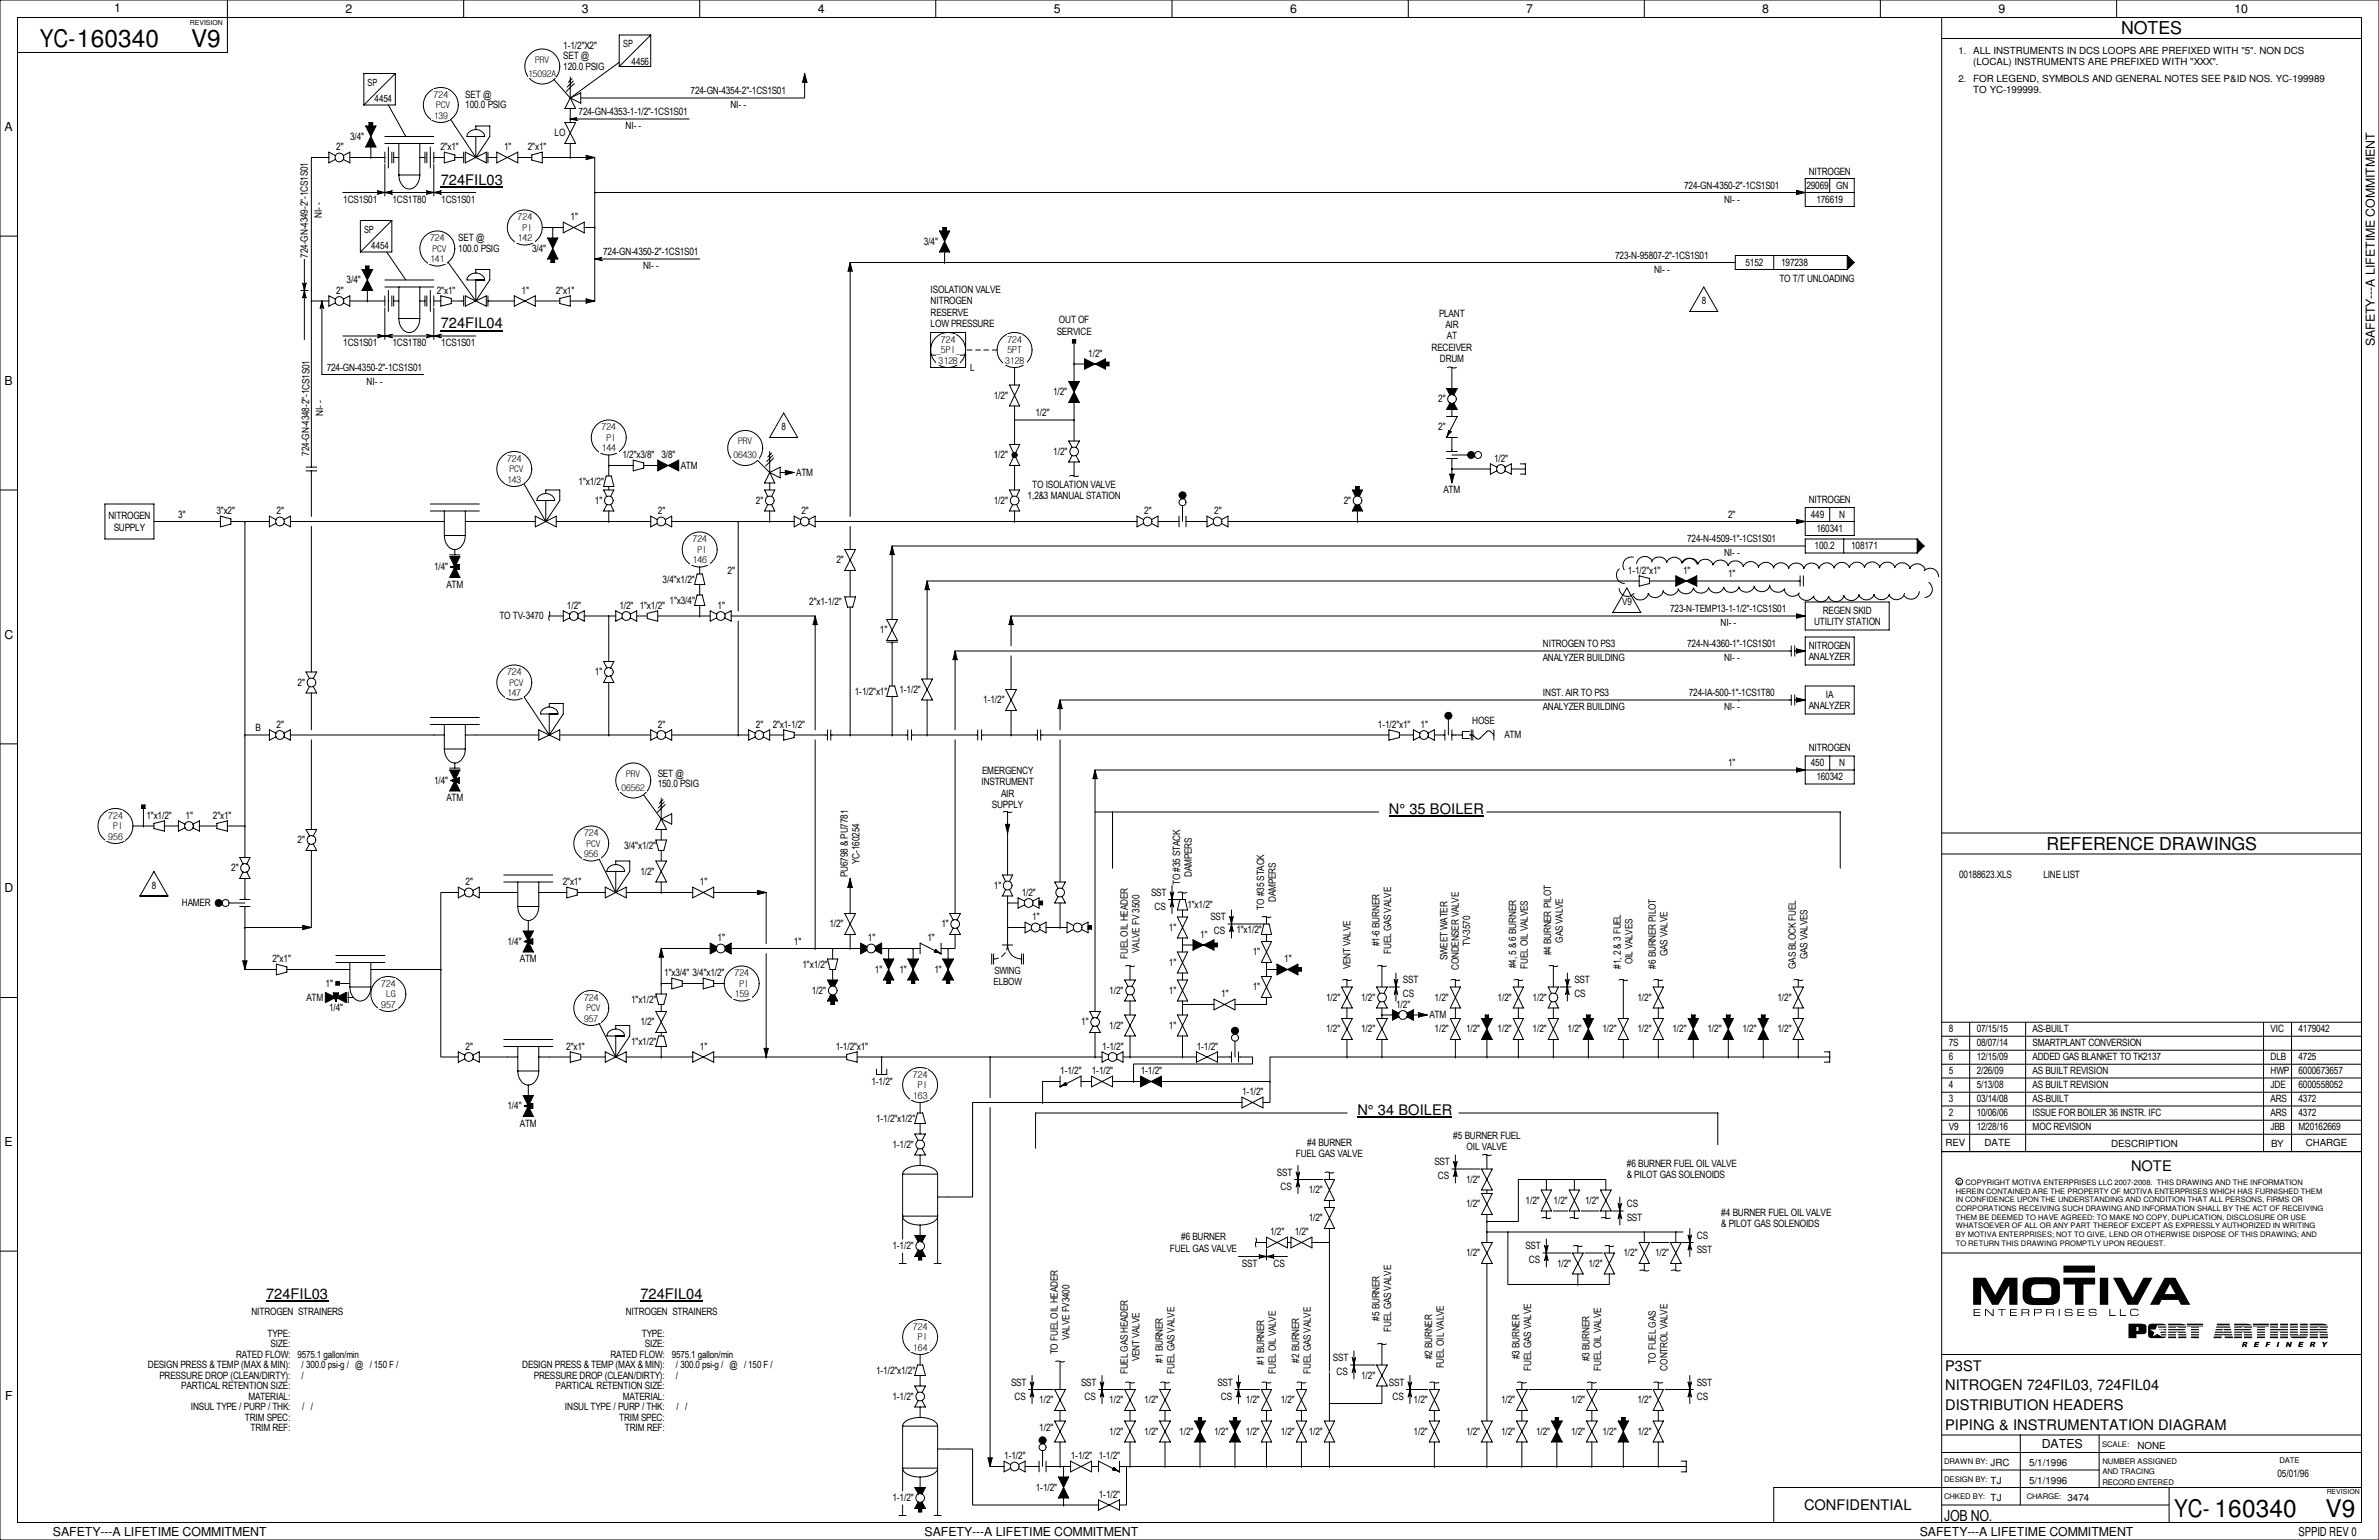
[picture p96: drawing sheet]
<svg xmlns="http://www.w3.org/2000/svg" width="432mm" height="279mm" viewBox="0 0 432 279" stroke-linecap="round" stroke-linejoin="round" font-family="sans-serif">
<defs><g id="words">
<g font-size="4.4">
<text x="7.2" y="8.6">YC-160340</text>
<text x="34.7" y="8.5">V9</text>
<text x="394.6" y="275.3">YC- 160340</text>
<text x="422.1" y="275.2">V9</text>
</g>
<g font-size="3.2">
<text x="385" y="6.2">NOTES</text>
<text x="371.4" y="154.1">REFERENCE DRAWINGS</text>
</g>
<text font-size="2.8" x="352.9" y="275.9">JOB NO.</text>
<g font-size="2.7">
<text x="80" y="33.5">724FIL03</text>
<text x="80" y="59.6">724FIL04</text>
<text x="252.1" y="147.6">N° 35 BOILER</text>
<text x="246.4" y="202.2">N° 34 BOILER</text>
<text x="386.8" y="212.4">NOTE</text>
<text x="48.3" y="235.6">724FIL03</text>
<text x="116.2" y="235.6">724FIL04</text>
<text x="353.1" y="248.7">P3ST</text>
<text x="353.1" y="252.3">NITROGEN 724FIL03, 724FIL04</text>
<text x="353.1" y="255.8">DISTRIBUTION HEADERS</text>
<text x="353.1" y="259.4">PIPING &amp; INSTRUMENTATION DIAGRAM</text>
<text x="327.4" y="274">CONFIDENTIAL</text>
</g>
<g font-size="2.2">
<text x="20.7" y="2.2">1</text>
<text x="62.7" y="2.4">2</text>
<text x="105.6" y="2.4">3</text>
<text x="148.4" y="2.4">4</text>
<text x="191.3" y="2.4">5</text>
<text x="234.1" y="2.4">6</text>
<text x="277" y="2.4">7</text>
<text x="319.9" y="2.4">8</text>
<text x="362.8" y="2.4">9</text>
<text x="405.6" y="2.4">10</text>
<text x=".8" y="23.8">A</text>
<text x="431" y="62.8" transform="rotate(-90 431 62.8)">SAFETY---A LIFETIME COMMITMENT</text>
<text x=".8" y="69.8">B</text>
<text x=".8" y="115.9">C</text>
<text x=".8" y="161.9">D</text>
<text x=".8" y="207.9">E</text>
<text x=".9" y="254">F</text>
<text x="370.6" y="262.7">DATES</text>
<text x="9.6" y="278.7">SAFETY---A LIFETIME COMMITMENT</text>
<text x="167.8" y="278.7">SAFETY---A LIFETIME COMMITMENT</text>
<text x="348.4" y="278.7">SAFETY---A LIFETIME COMMITMENT</text>
<text x="417.2" y="278.6">SPPID REV 0</text>
</g>
<g font-size="1.8">
<text x="102.2" y="10.8">SET @</text>
<text x="102.2" y="8.9">1-1/2&quot;X2&quot;</text>
<text x="113.1" y="8.6">SP</text>
<text x="114.6" y="11.7">4456</text>
<text x="358.1" y="9.9">ALL INSTRUMENTS IN DCS LOOPS ARE PREFIXED WITH &quot;5&quot;. NON DCS</text>
<text x="358.1" y="11.9">(LOCAL) INSTRUMENTS ARE PREFIXED WITH &quot;XXX&quot;.</text>
<text x="66.7" y="15.6">SP</text>
<text x="84.5" y="17.8">SET @</text>
<text x="102.2" y="12.7">120.0 PSIG</text>
<text x="125.3" y="17.1">724-GN-4354-2&quot;-1CS1S01</text>
<text x="358.1" y="14.9">FOR LEGEND, SYMBOLS AND GENERAL NOTES SEE P&amp;ID NOS. YC-199989</text>
<text x="358.1" y="16.9">TO YC-199999.</text>
<text x="68" y="18.5">4454</text>
<text x="84.5" y="19.7">100.0 PSIG</text>
<text x="105" y="21">724-GN-4353-1-1/2&quot;-1CS1S01</text>
<text x="113.5" y="23.5">NI- -</text>
<text x="132.6" y="19.7">NI- -</text>
<text x="61" y="27.3">2&quot;</text>
<text x="63.5" y="25.4">3/4&quot;</text>
<text x="79.9" y="27.3">2&quot;x1&quot;</text>
<text x="91.5" y="27.3">1&quot;</text>
<text x="95.8" y="27.3">2&quot;x1&quot;</text>
<text x="100.6" y="24.7">LO</text>
<text x="305.7" y="34.3">724-GN-4350-2&quot;-1CS1S01</text>
<text x="327.9" y="34.3">29069</text>
<text x="328.3" y="31.7">NITROGEN</text>
<text x="333.2" y="34.3">GN</text>
<text x="58.4" y="39.5" transform="rotate(-90 58.4 39.5)">NI- -</text>
<text x="62.3" y="36.8">1CS1S01</text>
<text x="71.2" y="36.8">1CS1T80</text>
<text x="80.1" y="36.8">1CS1S01</text>
<text x="103.5" y="40">1&quot;</text>
<text x="312.9" y="36.8">NI- -</text>
<text x="329.7" y="36.8">176619</text>
<text x="55.9" y="46.7" transform="rotate(-90 55.9 46.7)">724-GN-4349-2&quot;-1CS1S01</text>
<text x="66.1" y="42.3">SP</text>
<text x="67.4" y="45.3">4454</text>
<text x="83.2" y="43.8">SET @</text>
<text x="83.2" y="45.7">100.0 PSIG</text>
<text x="96.6" y="45.7">3/4&quot;</text>
<text x="109.5" y="46.4">724-GN-4350-2&quot;-1CS1S01</text>
<text x="167.7" y="44.4">3/4&quot;</text>
<text x="293.2" y="47">723-N-95807-2&quot;-1CS1S01</text>
<text x="61" y="53.3">2&quot;</text>
<text x="62.9" y="51.4">3/4&quot;</text>
<text x="79.3" y="53.3">2&quot;x1&quot;</text>
<text x="94.7" y="53.3">1&quot;</text>
<text x="100.9" y="53.3">2&quot;x1&quot;</text>
<text x="116.7" y="48.9">NI- -</text>
<text x="168.9" y="53.1">ISOLATION VALVE</text>
<text x="300.2" y="49.5">NI- -</text>
<text x="316.8" y="48.3">5152</text>
<text x="323" y="51.2">TO T/T UNLOADING</text>
<text x="323.3" y="48.3">197238</text>
<text x="168.9" y="55.2">NITROGEN</text>
<text x="168.9" y="57.3">RESERVE</text>
<text x="168.9" y="59.4">LOW PRESSURE</text>
<text x="192.2" y="58.6">OUT OF</text>
<text x="261.2" y="57.4">PLANT</text>
<text x="262.3" y="59.5">AIR</text>
<text x="308.9" y="55.2">8</text>
<text x="62.3" y="62.9">1CS1S01</text>
<text x="71.2" y="62.9">1CS1T80</text>
<text x="80.1" y="62.9">1CS1S01</text>
<text x="191.8" y="60.7">SERVICE</text>
<text x="197.5" y="64.8">1/2&quot;</text>
<text x="259.8" y="63.7">RECEIVER</text>
<text x="261.4" y="65.7">DRUM</text>
<text x="262.6" y="61.6">AT</text>
<text x="59.3" y="67.3">724-GN-4350-2&quot;-1CS1S01</text>
<text x="66.5" y="69.8">NI- -</text>
<text x="176.1" y="67.3">L</text>
<text x="191.1" y="71.8">1/2&quot;</text>
<text x="58.7" y="75.4" transform="rotate(-90 58.7 75.4)">NI- -</text>
<text x="180.4" y="72.4">1/2&quot;</text>
<text x="188" y="75.6">1/2&quot;</text>
<text x="261" y="73">2&quot;</text>
<text x="56.1" y="82.7" transform="rotate(-90 56.1 82.7)">724-GN-4348-2&quot;-1CS1S01</text>
<text x="113" y="83.2">1/2&quot;x3/8&quot; 3/8&quot;</text>
<text x="141.9" y="78.1">8</text>
<text x="180.4" y="83.2">1/2&quot;</text>
<text x="191.2" y="82.5">1/2&quot;</text>
<text x="261" y="78.1">2&quot;</text>
<text x="271.2" y="83.8">1/2&quot;</text>
<text x="105" y="88">1&quot;x1/2&quot;</text>
<text x="123.6" y="85.1">ATM</text>
<text x="144.5" y="86.4">ATM</text>
<text x="187.4" y="88.5">TO ISOLATION VALVE</text>
<text x="262" y="89.5">ATM</text>
<text x="19.7" y="94.2">NITROGEN</text>
<text x="32.3" y="94">3&quot;</text>
<text x="39.3" y="93.3">3&quot;x2&quot;</text>
<text x="50.2" y="93.3">2&quot;</text>
<text x="108" y="91.4">1&quot;</text>
<text x="119.4" y="93.3">2&quot;</text>
<text x="137.2" y="91.4">2&quot;</text>
<text x="145.5" y="93.3">2&quot;</text>
<text x="180.4" y="91.4">1/2&quot;</text>
<text x="186.5" y="90.6">1,2&amp;3 MANUAL STATION</text>
<text x="207.7" y="93.3">2&quot;</text>
<text x="220.4" y="93.3">2&quot;</text>
<text x="243.9" y="91.4">2&quot;</text>
<text x="313.6" y="94">2&quot;</text>
<text x="328.3" y="91.2">NITROGEN</text>
<text x="328.7" y="94">449</text>
<text x="333.8" y="94">N</text>
<text x="20.7" y="96.3">SUPPLY</text>
<text x="306.2" y="98.4">724-N-4509-1&quot;-1CS1S01</text>
<text x="312.9" y="101">NI- -</text>
<text x="329.4" y="99.7">100.2</text>
<text x="329.7" y="96.5">160341</text>
<text x="336" y="99.7">108171</text>
<text x="78.8" y="103.5">1/4&quot;</text>
<text x="81" y="106.7">ATM</text>
<text x="120.3" y="105.7">3/4&quot;x1/2&quot;</text>
<text x="132" y="104.1">2&quot;</text>
<text x="151.8" y="102.2">2&quot;</text>
<text x="295.5" y="104.1">1-1/2&quot;x1&quot;</text>
<text x="305.5" y="104.1">1&quot;</text>
<text x="313.6" y="104.8">1&quot;</text>
<text x="90.6" y="112.4">TO TV-3470</text>
<text x="102.9" y="110.5">1/2&quot;</text>
<text x="112.4" y="110.5">1/2&quot; 1&quot;x1/2&quot;</text>
<text x="121.5" y="109.6">1&quot;x3/4&quot;</text>
<text x="130.2" y="110.5">1&quot;</text>
<text x="146.9" y="109.9">2&quot;x1-1/2&quot;</text>
<text x="294.4" y="109.9">V9</text>
<text x="303.1" y="111.1">723-N-TEMP13-1-1/2&quot;-1CS1S01</text>
<text x="312.3" y="113.7">NI- -</text>
<text x="329.3" y="113.5">UTILITY STATION</text>
<text x="330.8" y="111.3">REGEN SKID</text>
<text x="159.7" y="114.9">1&quot;</text>
<text x="280" y="117.5">NITROGEN TO PS3</text>
<text x="306.2" y="117.5">724-N-4360-1&quot;-1CS1S01</text>
<text x="328.3" y="119.8">ANALYZER</text>
<text x="328.3" y="117.7">NITROGEN</text>
<text x="54" y="124.5">2&quot;</text>
<text x="108" y="122.6">1&quot;</text>
<text x="163.2" y="125.7">1-1/2&quot;</text>
<text x="280" y="120">ANALYZER BUILDING</text>
<text x="312.9" y="120">NI- -</text>
<text x="155.2" y="126.1">1-1/2&quot;x1&quot;</text>
<text x="178.5" y="127.6">1-1/2&quot;</text>
<text x="267.2" y="131.4">HOSE</text>
<text x="280" y="128.9">ANALYZER BUILDING</text>
<text x="280" y="126.4">INST. AIR TO PS3</text>
<text x="306.5" y="126.4">724-IA-500-1&quot;-1CS1T80</text>
<text x="312.9" y="128.9">NI- -</text>
<text x="328.3" y="128.7">ANALYZER</text>
<text x="331.4" y="126.6">IA</text>
<text x="46.4" y="132.7">B</text>
<text x="50.2" y="132.1">2&quot;</text>
<text x="119.4" y="132.1">2&quot;</text>
<text x="137.2" y="132.1">2&quot;</text>
<text x="140.3" y="132.1">2&quot;x1-1/2&quot;</text>
<text x="250.1" y="132.1">1-1/2&quot;x1&quot;</text>
<text x="257.9" y="132.1">1&quot;</text>
<text x="273" y="134">ATM</text>
<text x="328.3" y="136.3">NITROGEN</text>
<text x="78.8" y="142.2">1/4&quot;</text>
<text x="119.4" y="141">SET @</text>
<text x="119.4" y="142.9">150.0 PSIG</text>
<text x="178.1" y="142.5">INSTRUMENT</text>
<text x="178.3" y="140.4">EMERGENCY</text>
<text x="313.6" y="139.1">1&quot;</text>
<text x="328.7" y="139.1">450</text>
<text x="329.7" y="141.6">160342</text>
<text x="333.8" y="139.1">N</text>
<text x="26.6" y="148.6">1&quot;x1/2&quot;</text>
<text x="33.7" y="148.6">1&quot;</text>
<text x="38.7" y="148.6">2&quot;x1&quot;</text>
<text x="81" y="145.4">ATM</text>
<text x="180" y="146.6">SUPPLY</text>
<text x="181.7" y="144.6">AIR</text>
<text x="54" y="153">2&quot;</text>
<text x="113.3" y="154">3/4&quot;x1/2&quot;</text>
<text x="27.6" y="161.3">8</text>
<text x="42" y="158.1">2&quot;</text>
<text x="84.5" y="160.7">2&quot;</text>
<text x="102.2" y="160.7">2&quot;x1&quot;</text>
<text x="116.2" y="158.7">1/2&quot;</text>
<text x="127" y="160.7">1&quot;</text>
<text x="153.9" y="159.1" transform="rotate(-90 153.9 159.1)">PU6798 &amp; PU7781</text>
<text x="156" y="156.7" transform="rotate(-90 156 156.7)">YC-160254</text>
<text x="180.4" y="161.3">1&quot;</text>
<text x="214.2" y="160.6" transform="rotate(-90 214.2 160.6)">TO #35 STACK</text>
<text x="216.3" y="159.1" transform="rotate(-90 216.3 159.1)">DAMPERS</text>
<text x="355.6" y="159.4">00188623.XLS</text>
<text x="370.9" y="159.4">LINE LIST</text>
<text x="33" y="164.5">HAMER</text>
<text x="185.5" y="162.6">1/2&quot;</text>
<text x="187.4" y="167">1&quot;</text>
<text x="208.9" y="162.6">SST</text>
<text x="209.5" y="165.1">CS</text>
<text x="215.5" y="164.8">1&quot;x1/2&quot;</text>
<text x="219.7" y="167">SST</text>
<text x="229.4" y="165.1" transform="rotate(-90 229.4 165.1)">TO #35 STACK</text>
<text x="231.6" y="163.6" transform="rotate(-90 231.6 163.6)">DAMPERS</text>
<text x="92.1" y="171.4">1/4&quot;</text>
<text x="130.2" y="170.8">1&quot;</text>
<text x="144.1" y="171.4">1&quot;</text>
<text x="150.5" y="168.3">1/2&quot;</text>
<text x="157.5" y="170.8">1&quot;</text>
<text x="168.3" y="170.8">1&quot;</text>
<text x="170.9" y="168.3">1&quot;</text>
<text x="206.8" y="172.9" transform="rotate(-90 206.8 172.9)">VALVE FV 3500</text>
<text x="212.1" y="168.9">1&quot;</text>
<text x="217.8" y="170.2">1&quot;</text>
<text x="220.3" y="169.5">CS</text>
<text x="224.4" y="169.2">1&quot;x1/2&quot;</text>
<text x="227.4" y="173.4">1&quot;</text>
<text x="250.4" y="171.7" transform="rotate(-90 250.4 171.7)">#1-6 BURNER</text>
<text x="252.5" y="173.1" transform="rotate(-90 252.5 173.1)">FUEL GAS VALVE</text>
<text x="266.9" y="171.7" transform="rotate(-90 266.9 171.7)">TV-3570</text>
<text x="281.5" y="173.4" transform="rotate(-90 281.5 173.4)">#4 BURNER PILOT</text>
<text x="283.6" y="171" transform="rotate(-90 283.6 171)">GAS VALVE</text>
<text x="302.7" y="173.4" transform="rotate(-90 302.7 173.4)">GAS VALVE</text>
<text x="49.4" y="174.6">2&quot;x1&quot;</text>
<text x="59.1" y="179.1">1&quot;</text>
<text x="94.4" y="174.6">ATM</text>
<text x="120.6" y="177.2">1&quot;x3/4&quot; 3/4&quot;x1/2&quot;</text>
<text x="145.7" y="175.6">1&quot;x1/2&quot;</text>
<text x="158.8" y="176.5">1&quot;</text>
<text x="163.2" y="176.5">1&quot;</text>
<text x="169.6" y="176.5">1&quot;</text>
<text x="180.3" y="178.8">ELBOW</text>
<text x="180.5" y="176.8">SWING</text>
<text x="204.7" y="174" transform="rotate(-90 204.7 174)">FUEL OIL HEADER</text>
<text x="212.1" y="175.3">1&quot;</text>
<text x="227.4" y="179.7">1&quot;</text>
<text x="233.1" y="174.6">1&quot;</text>
<text x="245.1" y="175.9" transform="rotate(-90 245.1 175.9)">VENT VALVE</text>
<text x="254.6" y="178.4">SST</text>
<text x="262.7" y="174.2" transform="rotate(-90 262.7 174.2)">SWEET WATER</text>
<text x="264.8" y="176" transform="rotate(-90 264.8 176)">CONDENSER VALVE</text>
<text x="275.2" y="175.7" transform="rotate(-90 275.2 175.7)">#4, 5 &amp; 6 BURNER</text>
<text x="277.3" y="175.8" transform="rotate(-90 277.3 175.8)">FUEL OIL VALVES</text>
<text x="285.7" y="178.4">SST</text>
<text x="294.2" y="175.8" transform="rotate(-90 294.2 175.8)">#1, 2 &amp; 3 FUEL</text>
<text x="296.3" y="175" transform="rotate(-90 296.3 175)">OIL VALVES</text>
<text x="300.6" y="175.8" transform="rotate(-90 300.6 175.8)">#6 BURNER PILOT</text>
<text x="326" y="175.8" transform="rotate(-90 326 175.8)">GAS BLOCK FUEL</text>
<text x="328.1" y="174" transform="rotate(-90 328.1 174)">GAS VALVES</text>
<text x="55.6" y="181.6">ATM</text>
<text x="59.7" y="183.5">1/4&quot;</text>
<text x="114.6" y="181.9">1&quot;x1/2&quot;</text>
<text x="147.4" y="180.3">1/2&quot;</text>
<text x="201.3" y="180.3">1/2&quot;</text>
<text x="212.1" y="180.3">1&quot;</text>
<text x="221.7" y="181">1&quot;</text>
<text x="240.7" y="181.6">1/2&quot;</text>
<text x="247.1" y="181.6">1/2&quot;</text>
<text x="253.4" y="182.9">1/2&quot;</text>
<text x="254.6" y="181">CS</text>
<text x="259.5" y="184.8">ATM</text>
<text x="260.4" y="181.6">1/2&quot;</text>
<text x="271.8" y="181.6">1/2&quot;</text>
<text x="278.2" y="181.6">1/2&quot;</text>
<text x="285.7" y="181">CS</text>
<text x="297.2" y="181.6">1/2&quot;</text>
<text x="322.6" y="181.6">1/2&quot;</text>
<text x="84.5" y="190.5">2&quot;</text>
<text x="102.8" y="190.5">2&quot;x1&quot;</text>
<text x="114.6" y="189.6">1&quot;x1/2&quot;</text>
<text x="116.2" y="186.1">1/2&quot;</text>
<text x="127" y="190.5">1&quot;</text>
<text x="151.7" y="190.5">1-1/2&quot;x1&quot;</text>
<text x="196.3" y="186.1">1&quot;</text>
<text x="200.1" y="190.5">1-1/2&quot;</text>
<text x="201.3" y="186.7">1/2&quot;</text>
<text x="212.1" y="186.7">1&quot;</text>
<text x="217.2" y="190.5">1-1/2&quot;</text>
<text x="240.7" y="187.3">1/2&quot;</text>
<text x="247.1" y="187.3">1/2&quot;</text>
<text x="260.4" y="187.3">1/2&quot;</text>
<text x="266.1" y="187.3">1/2&quot;</text>
<text x="271.8" y="187.3">1/2&quot;</text>
<text x="278.2" y="187.3">1/2&quot;</text>
<text x="284.5" y="187.3">1/2&quot;</text>
<text x="290.9" y="187.3">1/2&quot;</text>
<text x="297.2" y="187.3">1/2&quot;</text>
<text x="303.6" y="187.3">1/2&quot;</text>
<text x="309.9" y="187.3">1/2&quot;</text>
<text x="316.3" y="187.3">1/2&quot;</text>
<text x="322.6" y="187.3">1/2&quot;</text>
<text x="353.7" y="189.9">7S</text>
<text x="353.7" y="187.3">8</text>
<text x="358.8" y="189.9">08/07/14</text>
<text x="358.8" y="187.3">07/15/15</text>
<text x="368.9" y="189.9">SMARTPLANT CONVERSION</text>
<text x="368.9" y="187.3">AS-BUILT</text>
<text x="412.1" y="187.3">VIC</text>
<text x="417.2" y="187.3">4179042</text>
<text x="158.2" y="196.8">1-1/2&quot;</text>
<text x="192.4" y="194.9">1-1/2&quot;</text>
<text x="198.2" y="194.9">1-1/2&quot;</text>
<text x="207.1" y="194.9">1-1/2&quot;</text>
<text x="353.7" y="192.4">6</text>
<text x="353.7" y="197.5">4</text>
<text x="353.7" y="194.9">5</text>
<text x="358.8" y="192.4">12/15/09</text>
<text x="358.8" y="194.9">2/26/09</text>
<text x="358.8" y="197.5">5/13/08</text>
<text x="368.9" y="192.4">ADDED GAS BLANKET TO TK2137</text>
<text x="368.9" y="197.5">AS BUILT REVISION</text>
<text x="368.9" y="194.9">AS BUILT REVISION</text>
<text x="412.1" y="192.4">DLB</text>
<text x="412.1" y="197.5">JDE</text>
<text x="412.1" y="194.9">HWP</text>
<text x="417.2" y="192.4">4725</text>
<text x="417.2" y="197.5">6000558052</text>
<text x="417.2" y="194.9">6000673657</text>
<text x="92.1" y="201.3">1/4&quot;</text>
<text x="159" y="203.5">1-1/2&quot;x1/2&quot;</text>
<text x="225.5" y="198.8">1-1/2&quot;</text>
<text x="353.7" y="202.6">2</text>
<text x="353.7" y="200">3</text>
<text x="358.8" y="200">03/14/08</text>
<text x="358.8" y="202.6">10/06/06</text>
<text x="368.9" y="202.6">ISSUE FOR BOILER 36 INSTR. IFC</text>
<text x="368.9" y="200">AS-BUILT</text>
<text x="412.1" y="202.6">ARS</text>
<text x="412.1" y="200">ARS</text>
<text x="417.2" y="202.6">4372</text>
<text x="417.2" y="200">4372</text>
<text x="94.4" y="204.5">ATM</text>
<text x="162" y="208.3">1-1/2&quot;</text>
<text x="235.2" y="210">FUEL GAS VALVE</text>
<text x="237.2" y="207.9">#4 BURNER</text>
<text x="263.8" y="206.6">#5 BURNER FUEL</text>
<text x="266.2" y="208.7">OIL VALVE</text>
<text x="353.1" y="208">REV</text>
<text x="353.7" y="205.1">V9</text>
<text x="358.8" y="205.1">12/28/16</text>
<text x="360.2" y="207.9">DATE</text>
<text x="368.9" y="205.1">MOC REVISION</text>
<text x="383.2" y="208">DESCRIPTION</text>
<text x="412.1" y="205.1">JBB</text>
<text x="412.2" y="208">BY</text>
<text x="417.2" y="205.1">M20162669</text>
<text x="418.5" y="208">CHARGE</text>
<text x="231.8" y="213.4">SST</text>
<text x="232.4" y="215.9">CS</text>
<text x="260.3" y="211.5">SST</text>
<text x="261" y="214">CS</text>
<text x="266.1" y="214.6">1/2&quot;</text>
<text x="295.3" y="211.7">#6 BURNER FUEL OIL VALVE</text>
<text x="295.3" y="213.8">&amp; PILOT GAS SOLENOIDS</text>
<text x="237.5" y="221.6">1/2&quot;</text>
<text x="237.5" y="216.5">1/2&quot;</text>
<text x="266.1" y="219.1">1/2&quot;</text>
<text x="276.9" y="218.4">1/2&quot;</text>
<text x="282" y="218.4">1/2&quot;</text>
<text x="287.7" y="218.4">1/2&quot;</text>
<text x="295.3" y="219.1">CS</text>
<text x="295.3" y="221.6">SST</text>
<text x="312.4" y="220.6">#4 BURNER FUEL OIL VALVE</text>
<text x="162" y="226.7">1-1/2&quot;</text>
<text x="212.3" y="227.1">FUEL GAS VALVE</text>
<text x="214.4" y="225">#6 BURNER</text>
<text x="230.5" y="224.2">1/2&quot;</text>
<text x="235" y="224.2">1/2&quot;</text>
<text x="266.1" y="228">1/2&quot;</text>
<text x="276.9" y="226.7">SST</text>
<text x="294.7" y="228">1/2&quot;</text>
<text x="300.4" y="228">1/2&quot;</text>
<text x="308" y="224.8">CS</text>
<text x="308" y="227.3">SST</text>
<text x="312.4" y="222.7">&amp; PILOT GAS SOLENOIDS</text>
<text x="225.4" y="229.9">SST</text>
<text x="231.1" y="229.9">CS</text>
<text x="277.5" y="229.2">CS</text>
<text x="282.6" y="229.9">1/2&quot;</text>
<text x="288.3" y="229.9">1/2&quot;</text>
<text x="45.6" y="238.5">NITROGEN STRAINERS</text>
<text x="113.6" y="238.5">NITROGEN STRAINERS</text>
<text x="250.4" y="239.6" transform="rotate(-90 250.4 239.6)">#5 BURNER</text>
<text x="48.6" y="242.6">TYPE:</text>
<text x="49.1" y="244.5">SIZE:</text>
<text x="116.5" y="242.6">TYPE:</text>
<text x="117.1" y="244.5">SIZE:</text>
<text x="192" y="245.7" transform="rotate(-90 192 245.7)">TO FUEL OIL HEADER</text>
<text x="194.1" y="243.2" transform="rotate(-90 194.1 243.2)">VALVE FV3400</text>
<text x="252.5" y="241.7" transform="rotate(-90 252.5 241.7)">FUEL GAS VALVE</text>
<text x="26.8" y="248.3">DESIGN PRESS &amp; TEMP (MAX &amp; MIN):</text>
<text x="29" y="250.2">PRESSURE DROP (CLEAN/DIRTY):</text>
<text x="42.8" y="246.4">RATED FLOW: 9575.1 gallon/min</text>
<text x="54.7" y="248.3">/ 300.0 psi-g / @ / 150 F /</text>
<text x="54.7" y="250.2">/</text>
<text x="94.8" y="248.3">DESIGN PRESS &amp; TEMP (MAX &amp; MIN):</text>
<text x="96.9" y="250.2">PRESSURE DROP (CLEAN/DIRTY):</text>
<text x="110.8" y="246.4">RATED FLOW: 9575.1 gallon/min</text>
<text x="122.7" y="248.3">/ 300.0 psi-g / @ / 150 F /</text>
<text x="122.7" y="250.2">/</text>
<text x="159" y="249.3">1-1/2&quot;x1/2&quot;</text>
<text x="183.5" y="251.5">SST</text>
<text x="196.2" y="251.5">SST</text>
<text x="204.7" y="249.3" transform="rotate(-90 204.7 249.3)">FUEL GAS HEADER</text>
<text x="206.8" y="247" transform="rotate(-90 206.8 247)">VENT VALVE</text>
<text x="211" y="247.3" transform="rotate(-90 211 247.3)">#1 BURNER</text>
<text x="213.1" y="249.3" transform="rotate(-90 213.1 249.3)">FUEL GAS VALVE</text>
<text x="221" y="251.5">SST</text>
<text x="229.4" y="247.6" transform="rotate(-90 229.4 247.6)">#1 BURNER</text>
<text x="231.6" y="249.3" transform="rotate(-90 231.6 249.3)">FUEL OIL VALVE</text>
<text x="235.8" y="247.3" transform="rotate(-90 235.8 247.3)">#2 BURNER</text>
<text x="237.9" y="249.3" transform="rotate(-90 237.9 249.3)">FUEL GAS VALVE</text>
<text x="241.9" y="247">SST</text>
<text x="242.6" y="249.6">CS</text>
<text x="247.1" y="250.2">1/2&quot;</text>
<text x="252.1" y="251.5">SST</text>
<text x="259.9" y="246.6" transform="rotate(-90 259.9 246.6)">#2 BURNER</text>
<text x="262" y="248.3" transform="rotate(-90 262 248.3)">FUEL OIL VALVE</text>
<text x="275.8" y="246.6" transform="rotate(-90 275.8 246.6)">#3 BURNER</text>
<text x="277.9" y="248.7" transform="rotate(-90 277.9 248.7)">FUEL GAS VALVE</text>
<text x="288.5" y="247" transform="rotate(-90 288.5 247)">#3 BURNER</text>
<text x="290.6" y="248.7" transform="rotate(-90 290.6 248.7)">FUEL OIL VALVE</text>
<text x="300.6" y="247.4" transform="rotate(-90 300.6 247.4)">TO FUEL GAS</text>
<text x="302.7" y="248.7" transform="rotate(-90 302.7 248.7)">CONTROL VALVE</text>
<text x="308" y="251.5">SST</text>
<text x="32.9" y="252.1">PARTICAL RETENTION SIZE:</text>
<text x="34.6" y="255.9">INSUL TYPE / PURP / THK:</text>
<text x="44.4" y="257.8">TRIM SPEC:</text>
<text x="45.1" y="254">MATERIAL:</text>
<text x="54.8" y="255.9">/ /</text>
<text x="100.8" y="252.1">PARTICAL RETENTION SIZE:</text>
<text x="102.5" y="255.9">INSUL TYPE / PURP / THK:</text>
<text x="112.4" y="257.8">TRIM SPEC:</text>
<text x="113" y="254">MATERIAL:</text>
<text x="122.8" y="255.9">/ /</text>
<text x="162" y="254">1-1/2&quot;</text>
<text x="184.1" y="254">CS</text>
<text x="188.6" y="254.6">1/2&quot;</text>
<text x="196.8" y="254">CS</text>
<text x="201.3" y="254.6">1/2&quot;</text>
<text x="207.7" y="254.6">1/2&quot;</text>
<text x="221.6" y="254">CS</text>
<text x="226.1" y="254.6">1/2&quot;</text>
<text x="232.5" y="254.6">1/2&quot;</text>
<text x="252.7" y="254">CS</text>
<text x="256.6" y="254.6">1/2&quot;</text>
<text x="272.5" y="254.6">1/2&quot;</text>
<text x="285.2" y="254.6">1/2&quot;</text>
<text x="297.2" y="254.6">1/2&quot;</text>
<text x="308" y="254">CS</text>
<text x="45.5" y="259.7">TRIM REF:</text>
<text x="113.4" y="259.7">TRIM REF:</text>
<text x="188.6" y="259.7">1/2&quot;</text>
<text x="201.3" y="260.3">1/2&quot;</text>
<text x="207.7" y="260.3">1/2&quot;</text>
<text x="214" y="260.3">1/2&quot;</text>
<text x="220.4" y="260.3">1/2&quot;</text>
<text x="226.1" y="260.3">1/2&quot;</text>
<text x="232.5" y="260.3">1/2&quot;</text>
<text x="237.5" y="260.3">1/2&quot;</text>
<text x="256.6" y="260.3">1/2&quot;</text>
<text x="266.1" y="260.3">1/2&quot;</text>
<text x="272.5" y="260.3">1/2&quot;</text>
<text x="278.8" y="260.3">1/2&quot;</text>
<text x="285.2" y="260.3">1/2&quot;</text>
<text x="290.9" y="260.3">1/2&quot;</text>
<text x="297.2" y="260.3">1/2&quot;</text>
<text x="388" y="262.8">NONE</text>
<text x="182.3" y="264.8">1-1/2&quot;</text>
<text x="194.4" y="264.8">1-1/2&quot; 1-1/2&quot;</text>
<text x="361.3" y="266">JRC</text>
<text x="361.3" y="269.2">TJ</text>
<text x="368.3" y="266">5/1/1996</text>
<text x="368.3" y="269.2">5/1/1996</text>
<text x="413.4" y="268">05/01/96</text>
<text x="162" y="272.4">1-1/2&quot;</text>
<text x="188" y="270.5">1-1/2&quot;</text>
<text x="199.4" y="271.8">1-1/2&quot;</text>
<text x="361.3" y="272.4">TJ</text>
<text x="375.3" y="272.4">3474</text>
</g>
<g font-size="1.7">
<text x="97.2" y="11.4">PRV</text>
<text x="355.5" y="9.8">1.</text>
<text x="78.7" y="17.8">724</text>
<text x="95.9" y="13.9">15092A</text>
<text x="355.5" y="14.9">2.</text>
<text x="78.7" y="21.5">139</text>
<text x="79.2" y="19.6">PCV</text>
<text x="93.9" y="40">724</text>
<text x="94.8" y="41.9">PI</text>
<text x="78.1" y="43.8">724</text>
<text x="78.1" y="47.6">141</text>
<text x="78.5" y="45.7">PCV</text>
<text x="93.9" y="43.8">142</text>
<text x="170.8" y="62.2">724</text>
<text x="170.8" y="64.1">5PI</text>
<text x="182.8" y="62.2">724</text>
<text x="182.8" y="64.1">5PT</text>
<text x="170.3" y="66">3128</text>
<text x="182.4" y="66">3128</text>
<text x="92" y="83.8">724</text>
<text x="109.2" y="78.1">724</text>
<text x="109.2" y="81.9">144</text>
<text x="110.1" y="80">PI</text>
<text x="133.1" y="83.1">06430</text>
<text x="134" y="80.6">PRV</text>
<text x="92.1" y="87.6">143</text>
<text x="92.5" y="85.7">PCV</text>
<text x="125.7" y="98.4">724</text>
<text x="126.6" y="100.3">PI</text>
<text x="125.7" y="102.2">146</text>
<text x="92" y="122.6">724</text>
<text x="92.5" y="124.4">PCV</text>
<text x="92.1" y="126.3">147</text>
<text x="112.8" y="143.5">06562</text>
<text x="113.7" y="140.9">PRV</text>
<text x="19.6" y="148.6">724</text>
<text x="19.6" y="152.4">956</text>
<text x="20.5" y="150.5">PI</text>
<text x="106" y="151.8">724</text>
<text x="106" y="155.5">956</text>
<text x="106.5" y="153.6">PCV</text>
<text x="69.2" y="179.1">724</text>
<text x="133.3" y="177.2">724</text>
<text x="134.2" y="179.1">PI</text>
<text x="69.2" y="182.9">957</text>
<text x="70.1" y="181">LG</text>
<text x="106" y="181.6">724</text>
<text x="106" y="185.4">957</text>
<text x="106.5" y="183.5">PCV</text>
<text x="133.3" y="181">159</text>
<text x="165.7" y="195.6">724</text>
<text x="166.6" y="197.5">PI</text>
<text x="165.7" y="199.4">163</text>
<text x="165.7" y="241.3">724</text>
<text x="165.7" y="245.1">164</text>
<text x="166.6" y="243.2">PI</text>
</g>
<g font-size="1.4">
<text x="355.3" y="214.8">c COPYRIGHT MOTIVA ENTERPRISES LLC 2007-2008. THIS DRAWING AND THE INFORMATION</text>
<text x="355" y="216.6">HEREIN CONTAINED ARE THE PROPERTY OF MOTIVA ENTERPRISES WHICH HAS FURNISHED THEM</text>
<text x="355" y="218.1">IN CONFIDENCE UPON THE UNDERSTANDING AND CONDITION THAT ALL PERSONS, FIRMS OR</text>
<text x="355" y="219.7">CORPORATIONS RECEIVING SUCH DRAWING AND INFORMATION SHALL BY THE ACT OF RECEIVING</text>
<text x="355" y="221.3">THEM BE DEEMED TO HAVE AGREED: TO MAKE NO COPY, DUPLICATION, DISCLOSURE OR USE</text>
<text x="355" y="222.9">WHATSOEVER OF ALL OR ANY PART THEREOF EXCEPT AS EXPRESSLY AUTHORIZED IN WRITING</text>
<text x="355" y="224.5">BY MOTIVA ENTERPRISES; NOT TO GIVE, LEND OR OTHERWISE DISPOSE OF THIS DRAWING; AND</text>
<text x="355" y="226.1">TO RETURN THIS DRAWING PROMPTLY UPON REQUEST.</text>
<text x="381.6" y="262.6">SCALE:</text>
<text x="352.9" y="265.7">DRAWN BY:</text>
<text x="352.9" y="268.9">DESIGN BY:</text>
<text x="381.6" y="267.5">AND TRACING</text>
<text x="381.6" y="269.4">RECORD ENTERED</text>
<text x="381.6" y="265.6">NUMBER ASSIGNED</text>
<text x="413.7" y="265.4">DATE</text>
<text x="352.9" y="272">CHKED BY:</text>
<text x="367.9" y="272">CHARGE:</text>
</g>
<g font-size="1.3">
<text x="34.5" y="4.5">REVISION</text>
<text x="422.3" y="271.1">REVISION</text>
</g>
</g></defs>
<g fill="none" stroke="#fff" stroke-width=".18">
<path d="M284.5 177.8h1.3M285.1 177.2v1.3M285.1 179.7v1.3M284.5 180.3h1.3M352.4 191.8h1.3M352.4 189.2h1.3M352.4 186.7h1.3M352.4 199.4h1.3M352.4 196.8h1.3M352.4 194.3h1.3M353.1 186.1v1.3M353.1 188.6v1.3"/>
<path d="M353.1 191.1v1.3M353.1 193.7v1.3M353.1 196.2v1.3M353.1 198.8v1.3M357.5 191.8h1.3M357.5 189.2h1.3M357.5 186.7h1.3M357.5 199.4h1.3M357.5 196.8h1.3M357.5 194.3h1.3M358.1 186.1v1.3M358.1 188.6v1.3"/>
<path d="M358.1 191.1v1.3M358.1 193.7v1.3M358.1 196.2v1.3M358.1 198.8v1.3M367.7 191.8h1.3M367.7 189.2h1.3M367.7 186.7h1.3M367.7 199.4h1.3M367.7 196.8h1.3M367.7 194.3h1.3M368.3 186.1v1.3M368.3 188.6v1.3"/>
<path d="M368.3 191.1v1.3M368.3 193.7v1.3M368.3 196.2v1.3M368.3 198.8v1.3M410.8 191.8h1.4M410.8 186.7h1.4M410.8 199.4h1.4M410.8 196.8h1.4M410.8 194.3h1.4M411.5 186.1v1.3M411.5 191.1v1.3M411.5 193.7v1.3"/>
<path d="M411.5 196.2v1.3M411.5 198.8v1.3M415.9 191.8h1.3M415.9 186.7h1.3M415.9 199.4h1.3M415.9 196.8h1.3M415.9 194.3h1.3M416.6 186.1v1.3M416.6 191.1v1.3M416.6 193.7v1.3M416.6 196.2v1.3M416.6 198.8v1.3"/>
<path d="M294 218.4h1.3M294.6 217.8v1.3M352.4 204.5h1.3M352.4 201.9h1.3M353.1 201.3v1.3M353.1 203.8v1.3M357.5 204.5h1.3M357.5 201.9h1.3M358.1 201.3v1.3M358.1 203.8v1.3M367.7 204.5h1.3M367.7 201.9h1.3"/>
<path d="M368.3 201.3v1.3M368.3 203.8v1.3M410.8 204.5h1.4M410.8 201.9h1.4M411.5 201.3v1.3M411.5 203.8v1.3M415.9 204.5h1.3M415.9 201.9h1.3M416.6 201.3v1.3M416.6 203.8v1.3M294 221h1.3M294.6 220.3v1.4"/>
<path d="M306.7 226.7h1.3M306.7 224.2h1.3M307.3 223.5v1.3M307.3 226.1v1.3M240.7 246.4h1.3M241.3 245.7v1.4M306.7 253.4h1.3M306.7 250.8h1.3M307.3 250.2v1.3M307.3 252.7v1.3"/>
</g>
<g fill="none" stroke="#000" stroke-width=".18">
<path d="M69.8 24.8h8.9M69.8 26h8.9M71.5 27.6v1.9M71.5 28.6h.9M72.4 31.7a2.1 2.1 0 0 0 2.4 2.5 2.61 2.61 0 0 0 1.4-2.5M72.4 26v5.7M72.4 31.7h3.8M76.2 26v5.7M76.2 28.6h.9M77.1 27.6v1.9M69.8 50.8h8.9M69.8 52.1h8.9"/>
<path d="M71.5 54.6h.9M71.5 53.7v1.8M72.4 57.8a2.1 2.1 0 0 0 2.4 2.4 2.61 2.61 0 0 0 1.4-2.4M72.4 52.1v5.7M72.4 57.8h3.8M76.2 52.1v5.7M76.2 54.6h.9M77.1 53.7v1.8M78.1 91.4h8.9M78.1 92.7h8.9M78.7 94.6h1.9M80.6 97.2a2.1 2.1 0 0 0 2.5 2.4 2.61 2.61 0 0 0 1.4-2.4"/>
<path d="M80.6 92.7v4.5M80.6 97.2h3.9M84.5 92.7v4.5M84.5 94.6h1.9M61 173.4h8.8M61 174.6h8.8M63.5 179.1a2.1 2.1 0 0 0 2.4 2.4 2.61 2.61 0 0 0 1.4-2.4M63.5 174.6v4.5M63.5 179.1h3.8M67.3 174.6v4.5"/>
<circle cx="95.2" cy="41.3" r="3.2"/>
</g>
<g fill="#fff">
<path d="M93.9 38.5h2.7v1.8h-2.7z" fill-rule="evenodd"/>
<path d="M93.5 42.3h3.5v1.8h-3.5z" fill-rule="evenodd"/>
<path d="M93.9 40.4h2.7v1.8h-2.7z" fill-rule="evenodd"/>
</g>
<g fill="none" stroke="#000" stroke-width=".18">
<path d="M103.5 14v3.8M103.5 19.6v2.6M103.5 17.8l1.9-1v1.9zM103.5 17.8l1 1.9h-2zM103.8 14.3l-.6 .6M104.1 14.7l-1.1 1.1M104.2 15.2l-1.4 1.4M146 13.3v4.5h-40.6M146 13.4l.5 1.5h-.8zM59.7 28.6h-3.2v24.1M60.9 28.2l-1.2-.6v1.9l1.2-.6M62.3 28.2l1.2-.6v1.9l-1.2-.6"/>
<path d="M63.5 28.6h6.4M67 22.2h.6v.7h-.6zM67.3 28.6h.1M67.3 26.6v2M69.8 27.6v1.9M70.5 26.7v3.8M71.1 27.6v1.9M77.5 27.6v1.9M78.1 26.7v3.8M78.7 27.6v1.9M78.7 28.6h2M80.6 27.6l1.9 .5v.9l-1.9 .5z"/>
<path d="M82.5 28.6h1.7M84.2 27.6v1.9M84.5 27.6v1.9l3.8-1.9v1.9zM85.1 24a1.72 1.72 0 0 1 2.9 .8h-3.2zM86.4 23.5v-.6h2.5v1.9l-2.5 3.8v-3.8M88.6 27.6v1.9M88.6 28.6h1.6M90.2 27.6l3.8 1.9v-1.9l-3.8 1.9zM94 28.6h2.6M96.5 28.1l1.9-.5v1.9l-1.9-.5zM98.4 28.6h5.1M102.5 22.2l2 3.8h-2l2-3.8z"/>
<path d="M103.5 21.6l1.4 .3M103.5 28.6h.1M103.5 28.6h4.4v6.4M103.5 26v2.6M104.4 21.5l.4 .4M104.8 21.3l-1.3 .3h21.6M104.9 21.3l-.5 .3M107.9 34.9h.1M107.9 34.9v6.4M107.9 34.9h219.8M54.6 52.7h1.3M54.9 51.4l.3 .4"/>
<path d="M54.9 51.4l.3 1.3M54.9 54h.1M55.2 52.4h.1M55.2 53.6l.3 .4M55.2 52.7l-.3 1.3M55.2 52.7l.3 1.4M55.2 53.6l-.3 .5M55.2 47v14.6M55.5 54h.1M55.5 51.4l-.3 1.3M55.5 51.4l-.3 .4M56.5 54.6h.1"/>
<path d="M56.5 52.7h.1M56.5 54.6h3.2M56.5 52.7v1.9M58.2 55.5h.2l.4 .5M58.4 54.6l.3 1.3M58.4 54.6l-.3 1.4M58.4 54.6v13.3h18.5M58.5 55.5l-.4 .4M58.5 55.5h.1M60.9 54.3l-1.2-.6v1.8l1.2-.6M62.3 54.3l1.2-.6v1.8l-1.2-.6M63.5 54.6h6.4"/>
<path d="M66.4 48.3h.6v.6h-.6zM66.7 54.6h.1M66.7 52.7v1.9M69.8 53.7v1.8M70.5 52.7v3.8M71.1 53.7v1.8M77.5 53.7v1.8M78.1 52.7v3.8M78.7 53.7v1.8M78.7 54.6h1.4M80 53.7l1.9 .4v1l-1.9 .4zM81.9 54.6h2.3"/>
<path d="M84.2 53.7v1.8M84.5 53.7v1.8l3.8-1.8v1.8zM85.1 50a1.72 1.72 0 0 1 2.9 .8h-3.2zM86.4 49.5v-.6h2.5v1.9l-2.5 3.8v-3.8M88.6 54.6h4.8M88.6 53.7v1.8M93.3 53.7l3.9 1.8v-1.8l-3.9 1.8zM97.2 54.6h4.4M99.4 43.2h1.9l-1.9 3.8h1.9zM100 47v.6h.7v-.6M101.6 54.1l1.9-.4v1.8l-1.9-.4zM102.2 40.3l3.8 1.9v-1.9l-3.8 1.9z"/>
<path d="M106 41.3h1.9M107.9 47l1.4 .3M107.9 41.3h.1M107.9 41.2v13.4h-4.4M108.8 46.9l.5 .4M109.3 46.7l-1.4 .3h19.1M109.3 46.7l-.4 .3"/>
<circle cx="61.6" cy="28.6" r=".8"/>
<circle cx="61.6" cy="54.6" r=".8"/>
</g>
<g fill="#000">
<path d="M146 13.4l.5 1.5h-.8zM100.3 45.1l1 1.9h-1.9zM99.4 43.2h1.9l-1 1.9z"/>
<path d="M67 22.2h.6v.7h-.6z" fill-rule="evenodd"/>
<path d="M103.5 21.6l1.3-.3-.4 .3 .4 .3z" fill-rule="evenodd"/>
<path d="M54.9 51.4l.3 .4 .3-.4-.3 1.3z" fill-rule="evenodd"/>
<path d="M55.2 52.7l.3 1.3-.3-.4-.3 .4z" fill-rule="evenodd"/>
<path d="M58.4 54.6l.3 1.3-.3-.4-.3 .4z" fill-rule="evenodd"/>
<path d="M66.4 48.3h.6v.6h-.6z" fill-rule="evenodd"/>
<path d="M100 47h.7v.6h-.7z" fill-rule="evenodd"/>
<path d="M107.9 47l1.4-.3-.4 .3 .4 .3z" fill-rule="evenodd"/>
</g>
<path d="M80 33.9h11.3M80 60h11.3" fill="none" stroke="#000" stroke-width=".21"/>
<g fill="#fff">
<path d="M57 72.4h2.1v3.2h-2.1z" fill-rule="evenodd"/>
<path d="M54.4 65.2h2.1v17.7h-2.1z" fill-rule="evenodd"/>
<path d="M56.7 36.5h2.1v3.2h-2.1z" fill-rule="evenodd"/>
<path d="M54.2 29.3h2.1v17.6h-2.1z" fill-rule="evenodd"/>
<path d="M66.3 68.2h3.3v2.1h-3.3z" fill-rule="evenodd"/>
<path d="M59.1 65.6h17.7v2.1h-17.7z" fill-rule="evenodd"/>
</g>
<path d="M70.5 19l3.2 5.8M71.8 13.3v5.7h-5.8M71.8 13.3h-5.8v5.7M71.8 13.3l-5.8 5.7M70.2 45.7l3.5 5.1M71.1 40v5.7h-5.7M71.1 40h-5.7v5.7M71.1 40l-5.7 5.7M82.5 45.1a3.2 3.2 0 0 1-4.6 2.8 3.2 3.2 0 0 1-.4-5.4 3.2 3.2 0 0 1 5 2.1v.5" fill="none" stroke="#000" stroke-width=".18"/>
<g fill="#fff">
<path d="M77.7 46.1h3.4v1.7h-3.4z" fill-rule="evenodd"/>
<path d="M78.1 42.3h2.6v1.8h-2.6z" fill-rule="evenodd"/>
<path d="M77.7 44.2h3.4v1.7h-3.4z" fill-rule="evenodd"/>
</g>
<path d="M83.2 19a3.2 3.2 0 0 1-4.6 2.9 3.2 3.2 0 0 1-.5-5.4 3.2 3.2 0 0 1 5 2l.1 .6M81.3 47.6l5.1 7" fill="none" stroke="#000" stroke-width=".18"/>
<g fill="#fff">
<path d="M78.3 20.1h3.4v1.7h-3.4z" fill-rule="evenodd"/>
<path d="M78.7 16.3h2.6v1.7h-2.6z" fill-rule="evenodd"/>
<path d="M78.3 18.2h3.4v1.7h-3.4z" fill-rule="evenodd"/>
</g>
<path d="M81.8 21.7l4.6 6.9" fill="none" stroke="#000" stroke-width=".18"/>
<g fill="#fff">
<path d="M116.5 47.2h3.2v2.1h-3.2z" fill-rule="evenodd"/>
<path d="M109.3 44.7h17.7v2.1h-17.7z" fill-rule="evenodd"/>
<path d="M113.3 21.8h3.2v2.1h-3.2z" fill-rule="evenodd"/>
<path d="M104.8 19.3h20.3v2.1h-20.3z" fill-rule="evenodd"/>
</g>
<path d="M101.6 12.1a3.2 3.2 0 0 1-4.6 2.8 3.2 3.2 0 0 1-.5-5.4 3.2 3.2 0 0 1 5.1 2.1v.5" fill="none" stroke="#000" stroke-width=".18"/>
<g fill="#fff">
<path d="M95.9 12.5h5.1v1.7h-5.1z" fill-rule="evenodd"/>
<path d="M97.2 9.9h2.5v1.7h-2.5z" fill-rule="evenodd"/>
</g>
<g fill="none" stroke="#000" stroke-width=".18">
<path d="M0 0h431.8v279.4h-431.8zM3.2 3.2h425.4v273h-425.4zM41.3 0v9.5h-38.1M84.2 0v3.2M112.4 11.3l-8.9 6.5-3-3.4M118.1 6.3l-5.7 5.8M118.1 6.3v5.8h-5.7M118.1 6.3h-5.7v5.8M127 0v3.2M169.8 0v3.2M212.7 0v3.2M255.6 0v3.2"/>
<path d="M298.4 0v3.2M341.3 0v3.2M352.4 3.2v273M352.4 7h76.2M384.2 0v3.2M62.2 34.9h24.2M68.5 34.6a3.2 3.2 0 0 0 2.7 0M68.5 34.6l.5 .4M68.9 34.9l-.4 .4M69.8 34.9l1.4 .3M69.8 29.8v5.8M69.9 34.9l-1.4 .3"/>
<path d="M70.8 34.9l.4 .4M71.2 34.6l-.5 .4M77.4 34.6a3.2 3.2 0 0 0 2.7 0M77.4 34.6l.5 .4M77.8 34.9l-.4 .4M78.7 34.9l1.4 .3M78.7 29.8v5.8M78.8 34.9l-1.4 .3M79.7 34.9l.4 .4M80.1 34.6l-.5 .4M106.4 28.2l1.5 .4-1.5 .4zM0 42.8h3.2"/>
<path d="M69.8 55.8v5.8M78.7 55.8v5.8M106.4 54.2l1.5 .4-1.5 .4zM62.2 61h24.2M68.5 60.7a3.2 3.2 0 0 0 2.7 0M68.5 60.7l.5 .3M68.9 61l-.4 .3M69.8 61l1.4 .3M69.9 61l-1.4 .3M70.8 61l.4 .3M71.2 60.7l-.5 .3M77.4 60.7a3.2 3.2 0 0 0 2.7 0"/>
<path d="M77.4 60.7l.5 .3M77.8 61l-.4 .3M78.7 61l1.4 .3M78.8 61l-1.4 .3M79.7 61l.4 .3M80.1 60.7l-.5 .3M0 88.9h3.2M27.9 94.6h12.1M40 93.6l1.9 .5v1l-1.9 .5zM41.9 94.6h7M44.4 94.6h.1M44.4 94.6v55.3"/>
<path d="M50.1 94.3l-1.2-.7v2l1.2-.6M51.5 94.3l1.2-.7v2l-1.2-.6M52.7 94.6h26.1M82.5 99.7v1M81.6 100.7h1.9M81.8 102.9l1.6-.5v.9zM82.5 102.7l-.9-1.7h1.9l-1.9 3.8h1.9l-1-1.9M0 135h3.2M44.4 133.3h.1M44.4 133.3h4.5M50.1 133l-1.2-.6v1.9l1.2-.6M51.5 133l1.2-.6v1.9l-1.2-.6"/>
<path d="M56.2 124.5l-.7 1.2h2l-.6-1.2M56.2 123.1l-.7-1.2h2l-.6 1.2M78.1 130.2h8.9M78.1 131.4h8.9M78.7 133.3h1.9M80.6 135.9a2.1 2.1 0 0 0 2.5 2.4 2.61 2.61 0 0 0 1.4-2.4M80.6 131.4v4.5M80.6 135.9h3.9M81.6 139.4h1.9M82.5 138.4v1M84.5 133.3h1.9M84.5 131.4v4.5"/>
<path d="M24.1 149.9h3.8M25.7 146h.6v.7h-.6zM26 149.9h.1M26 146.6v3.3M27.9 149.4l1.9-.5v1.9l-1.9-.5zM29.8 149.9h2.6M33.6 149.5l-1.2-.6v1.9l1.2-.6M35 149.5l1.2-.6v1.9l-1.2-.6M36.2 149.9h3.2M39.4 149.4l1.9-.5v1.9l-1.9-.5zM41.2 149.9h3.2M44.4 149.9h.1"/>
<path d="M81.8 141.6l1.6-.5v1zM82.5 141.4l-.9-1.7h1.9l-1.9 3.8h1.9l-1-1.9M91.4 158.7h8.9M352.4 154.9h76.2M352.4 151.1h76.2M61.6 175.9h1.9M67.3 175.9h1.9M91.4 160h8.9M92.1 161.9h1.9M94 164.5a2.1 2.1 0 0 0 2.4 2.4 2.61 2.61 0 0 0 1.4-2.4M94 160v4.5M94 164.5h3.8"/>
<path d="M95.2 170.8l1.5-.5v1zM95.8 170.6l-.8-1.7h1.8l-1.8 3.8h1.8l-.9-1.9M95.9 167v1.9M97.8 160v4.5M97.8 161.9h1.9M0 181h3.2M91.4 188.6h8.9M91.4 189.9h8.9M92.1 191.8h1.9M94 194.3a2.1 2.1 0 0 0 2.4 2.5 2.61 2.61 0 0 0 1.4-2.5M94 189.9v4.4M94 194.3h3.8"/>
<path d="M95.9 196.8v2M97.8 189.9v4.4M97.8 191.8h1.9M352.4 198.2h76.2M352.4 195.6h76.2M352.4 193.1h76.2M352.4 190.5h76.2M352.4 188h76.2M352.4 185.5h76.2M357.5 185.5v23.5M367.7 185.5v23.5M410.8 185.5v23.5"/>
<path d="M415.9 185.5v23.5M95.2 200.7l1.5-.5v.9zM95.8 200.4l-.8-1.6h1.8l-1.8 3.8h1.8l-.9-1.9M352.4 208.9h76.2M352.4 203.2h76.2M352.4 209h76.2M352.4 205.8h76.2M352.4 200.7h76.2M0 227h3.2M352.4 227.3h76.2M352.4 245.7h76.2M352.4 260.3h76.2"/>
<path d="M352.4 273h41.3M352.4 266.7h28.6M352.4 263.5h76.2M366.7 260.3v12.7M381 260.3v9.6M393.7 269.9v6.3M428.6 269.9h-106.7v6.3"/>
<circle cx="50.8" cy="94.6" r=".8"/>
<circle cx="50.8" cy="133.3" r=".8"/>
<circle cx="56.5" cy="123.8" r=".8"/>
<circle cx="20.9" cy="149.9" r="3.2"/>
<circle cx="34.3" cy="149.9" r=".8"/>
<circle cx="355.6" cy="214.4" r=".62"/>
</g>
<g fill="#000">
<path d="M106.4 28.2l1.5 .4-1.5 .4zM106.4 54.2l1.5 .4-1.5 .4zM82.5 102.9l.2 .2h-.2zM81.8 102.9l.9-.3-.2 .5zM82.5 141.6l.2 .3-.2-.1zM81.8 141.6l.9-.2-.2 .4zM95.9 170.8l.1 .3-.2-.1zM95.2 170.8l.8-.2-.2 .4zM95.9 200.7l.1 .2h-.2zM95.2 200.7l.8-.3-.2 .5z"/>
<path d="M69.8 34.9l1.4-.3-.4 .3 .4 .3z" fill-rule="evenodd"/>
<path d="M68.5 34.6l1.3 .3-1.3 .3 .4-.3z" fill-rule="evenodd"/>
<path d="M78.7 34.9l1.4-.3-.4 .3 .4 .3z" fill-rule="evenodd"/>
<path d="M77.4 34.6l1.3 .3-1.3 .3 .4-.3z" fill-rule="evenodd"/>
<path d="M69.8 61l1.4-.3-.4 .3 .4 .3z" fill-rule="evenodd"/>
<path d="M68.5 60.7l1.3 .3-1.3 .3 .4-.3z" fill-rule="evenodd"/>
<path d="M78.7 61l1.4-.3-.4 .3 .4 .3z" fill-rule="evenodd"/>
<path d="M77.4 60.7l1.3 .3-1.3 .3 .4-.3z" fill-rule="evenodd"/>
<path d="M82.5 103.1h.2l.8 1.7h-1.9z" fill-rule="evenodd"/>
<path d="M81.6 101h1.9l-.8 1.6-.2 .1z" fill-rule="evenodd"/>
<path d="M82.7 102.6l.7-.2v.9l-.7-.2-.2-.2z" fill-rule="evenodd"/>
<path d="M25.7 146h.6v.7h-.6z" fill-rule="evenodd"/>
<path d="M82.5 141.8l.2 .1 .8 1.6h-1.9z" fill-rule="evenodd"/>
<path d="M81.6 139.7h1.9l-.8 1.7h-.2z" fill-rule="evenodd"/>
<path d="M82.7 141.4l.7-.3v1l-.7-.2-.2-.3z" fill-rule="evenodd"/>
<path d="M95.8 171l.2 .1 .8 1.6h-1.8z" fill-rule="evenodd"/>
<path d="M95 168.9h1.8l-.8 1.7h-.2z" fill-rule="evenodd"/>
<path d="M96 170.6l.7-.3v1l-.7-.2-.1-.3z" fill-rule="evenodd"/>
<path d="M95.8 200.9h.2l.8 1.7h-1.8z" fill-rule="evenodd"/>
<path d="M95 198.8h1.8l-.8 1.6h-.2z" fill-rule="evenodd"/>
<path d="M96 200.4l.7-.2v.9l-.7-.2-.1-.2z" fill-rule="evenodd"/>
<path d="M358.2 237.5v1.3h1.3v-.2h-1.1v-.4h1v-.2h-1v-.4h1.1v-.1zM360.3 237.5v1.3h.2v-1.2l1.1 1.2h.3v-1.3h-.2v1.1l-1.1-1.1zM362.6 237.5v.1h.7v1.2h.1v-1.2h.7v-.1zM364.8 237.5v1.3h1.3v-.2h-1.1v-.4h1v-.2h-1v-.4h1.1v-.1zM366.9 237.5v1.3h.2v-.5h.9l.1 .5h.2v-.5l-.2-.1 .2-.2-.1-.5zM367.1 237.6l.9 .1 .1 .3-1 .1zM369.2 237.5v1.3h.2v-.5h.8a.42 .42 0 0 0 .4-.4 .42 .42 0 0 0-.2-.4zM369.4 237.6h.9l.1 .4-1 .1zM371.4 237.5v1.3h.2v-.5h.9h.1v.5h.2v-.5l-.2-.1 .2-.1v-.4l-.1-.2zM371.6 237.6l.9 .1 .1 .3-1 .1zM373.7 237.5v1.3h.1v-1.3zM374.8 237.6l-.1 .2 .2 .3 .9 .1 .2 .2-.1 .2h-.7l-.3-.1v-.2h-.2l.3 .5h.9l.2-.2 .1-.3-.2-.2-1-.1-.1-.3 .9-.1 .2 .2h.2a.99 .99 0 0 0-1.4-.2zM377.1 237.5v1.3h1.2v-.2h-1.1v-.4h1v-.2h-1v-.4h1.1v-.1zM379.1 237.6v.4l.2 .1 .8 .1 .3 .2-.1 .2h-.7l-.3-.1v-.2h-.2l.1 .3 .1 .2h1l.2-.2v-.3l-.1-.2-1.1-.1 .1-.4h.8l.3 .2v-.2l-.5-.2zM382.9 237.5v1.3h1.1v-.2h-1v-1.1zM384.8 237.5v1.3h1.1v-.2h-1v-1.1zM386.8 237.5l-.2 .5 .1 .5a1.17 1.17 0 0 0 1.4 .1l.1-.3h-.2l-.1 .2-.2 .1h-.8l-.1-.3 .1-.7h.9l.2 .3h.1v-.3a1.35 1.35 0 0 0-1.3-.1z" fill-rule="evenodd"/>
<path d="M358.1 231.8v4.9h1.5v-3.5l2 3.5h1.1l2-3.5v3.5h1.5v-4.9h-2.3l-1.7 3.1-1.8-3.1zM367.6 232.2l-.4 .5-.1 .6v1.9a1.54 1.54 0 0 0 1.8 1.6l3.5-.1a1.44 1.44 0 0 0 1.5-1.5v-1.9a1.64 1.64 0 0 0-2-1.6h-2.8l-1 .2zM368.9 233.2l.7-.2h1.8a.76 .76 0 0 1 .9 .8v1.2l-.4 .5h-2.6l-.4-.2-.2-.3a2.66 2.66 0 0 1 .1-1.7zM374.5 231.8v1.2h2.1v3.7h1.6v-3.7h2.1v-1.2zM374.5 229.6v1.3h5.7v-1.3zM381.1 231.8v4.9h1.6v-4.9zM383.5 231.8l2.7 4.9h1.8l2.7-4.9h-1.7l-1.9 3.7-1.9-3.7zM392.9 231.8l-2.7 4.9h1.7l.4-.9h3.1l.5 .9h1.7l-2.8-4.9zM393.9 233l.9 1.8h-1.9z" fill-rule="evenodd"/>
<path d="M397.7 242.5v.3h1.4v-.3zM397.7 242.1v.2h1.4v-.2zM397.7 241.6v.2h1.4v-.2zM397.7 241.1v.2h1.4v-.2zM396.9 240.7h.8v.2l2.2-.2zM396.9 240.2v.3h3v-.3zM393.5 240.2v.3h3.2l-.3-.3h-.5zM393.5 240.7v.2h1.5v-.2l.4 .2h1.4v-.2zM393.5 241.1v.2h2.9l.3-.1zM393.5 241.6v.2h1.5v-.1l.4 .1h1.4l-.1-.2zM395.4 242.1v.2h1.4v-.2zM395.4 242.5v.3h1.4v-.3zM393.5 242.1v.2h1.5v-.2zM393.5 242.5v.3h1.5v-.3zM390.1 240.3l-.2 .4v1.5l.2 .5 .4 .1h2.1l.5-.2v-.1h-.8l-.8-.5-.8 .5 .3-.8-.8-.5h1l.3-.7h1.6v-.2l-.5-.1h-2.1zM392.2 242.1l.1 .2h.9v-.2zM392 241.7l1.2 .1v-.2h-.9zM391.8 241.1l1.4 .2v-.2zM391.6 240.7l.1 .2h1.5v-.2zM386.3 240.2v2.6h1.5v-.7l1.5-.1 .3-.3v-1.2l-.2-.2-.7-.1zM387.8 240.7l.4 .1-.1 .7h-.3z" fill-rule="evenodd"/>
<path d="M401.8 242.5l-.1 .3h1.5l.1-.3zM402 242.1l-.1 .2h3.3l-.1-.2zM402 241.6v.2h3.1l-.1-.2zM402.2 241.1l-.1 .2h1.3l.1-.2zM403.6 241.1v.2h1.4l-.1-.2zM402.3 240.7l-.1 .2h1.3v-.2l.1 .2h1.2v-.2zM402.4 240.2l-.1 .3h2.4v-.3z" fill-rule="evenodd"/>
<path d="M407.1 243.5l-.2 .9h.3l.1-.4 .2 .4h.3l-.2-.4 .3-.2v-.3zM407.4 243.6l.2 .2h-.3zM409.3 243.5l-.2 .9h.8v-.2h-.5v-.2h.5l.1-.2h-.5v-.1h.5l.1-.2zM411.4 243.5l-.2 .9h.3l.1-.4h.3l.1-.2h-.4v-.1h.5v-.2zM413.4 243.5l-.2 .9h.3l.2-.9zM415.1 243.5l-.2 .9h.3v-.5l.3 .5h.3l.2-.9h-.3l-.1 .5-.2-.5zM417.3 243.5l-.2 .9h.8l.1-.2h-.6l.1-.2h.5v-.2h-.5l.1-.1h.5v-.2zM419.4 243.5l-.2 .9h.3l.1-.4 .3 .4h.3l-.3-.4 .3-.2v-.3zM419.7 243.6l.2 .2h-.2zM421.5 243.5l.2 .5-.1 .4h.3l.1-.4 .5-.5h-.3l-.3 .3-.1-.3z" fill-rule="evenodd"/>
<path d="M419.2 240.2v.3h3.2l-.3-.3h-.5zM419.2 240.7v.2h1.5v-.2l.3 .2h1.5v-.2zM419.2 241.1v.2h2.9l.3-.2zM419.2 241.6v.2h1.5v-.1l.3 .1h1.5l-.1-.2zM419.2 242.1v.2h1.5v-.2zM421 242.1v.2h1.5v-.2zM421 242.5v.3h1.5v-.3zM419.2 242.5v.3h1.5v-.3zM415.7 242.5l.5 .3h2.1l.5-.3zM415.6 242.1v.2h3.3v-.2h-1.5v.1l-.3-.1zM417.4 241.6v.2h1.5v-.2zM415.6 241.6v.2h1.5v-.2zM415.6 241.1v.2h1.5v-.2zM417.4 241.1v.2h1.5v-.2zM417.4 240.7v.2h1.5v-.2zM415.6 240.7v.2h1.5v-.2zM415.6 240.2v.3h1.5v-.3zM417.4 240.2v.3h1.5v-.3zM413.9 242.5v.3h1.4v-.3zM412 242.5v.3h1.5v-.3zM412 241.6v.2h1.5v-.2h.4v.2h1.4v-.2zM413.9 242.1v.2h1.4v-.2zM412 242.1v.2h1.5v-.2zM412 241.1v.2h3.3v-.2zM412 240.7v.2h1.5v-.2zM413.9 240.7v.2h1.4v-.2zM413.9 240.2v.3h1.4v-.3zM412 240.2v.3h1.5v-.3zM409.7 242.5v.3h1.4v-.3zM409.7 242.1v.2h1.4v-.2zM409.7 241.6v.2h1.4v-.2zM409.7 241.1v.2h1.4v-.2zM408.9 240.7h.8v.2l2.1-.2zM408.9 240.2v.3h2.9v-.3zM405.5 240.2v.3h3.2l-.3-.3h-.6zM405.5 240.7v.2h1.5v-.2l.3 .2h1.5v-.2zM405.5 241.1v.2h2.8l.4-.2zM405.5 241.6v.2h1.5v-.1l.3 .1h1.4l-.1-.2zM407.3 242.1v.2h1.5v-.2zM405.5 242.1v.2h1.5v-.2zM405.5 242.5v.3h1.5v-.3zM407.3 242.5v.3h1.5v-.3zM403.8 242.5v.3h1.5v-.3z" fill-rule="evenodd"/>
</g>
<path d="M45.1 132.1h1.3M45.7 131.4v1.4" fill="none" stroke="#fff" stroke-width=".18"/>
<g fill="#fff">
<path d="M19.6 147.1h2.7v1.7h-2.7z" fill-rule="evenodd"/>
<path d="M19.2 150.9h3.5v1.8h-3.5z" fill-rule="evenodd"/>
<path d="M19.6 149h2.7v1.7h-2.7z" fill-rule="evenodd"/>
</g>
<g fill="none" stroke="#000" stroke-width=".18">
<path d="M44.1 156.8l-.6-1.2h1.9l-.6 1.2M44.1 158.2l-.6 1.2h1.9l-.6-1.2M44.4 149.9v5.7M44.4 159.4v3.8M41.6 163.8h2.8M43.5 163.2h1.9M43.5 164.5h1.9M44.1 174.3h.7l-.4 1.6zM44.4 164.5v.3M50.2 174.9l1.9 .5v1l-1.9 .5zM52.1 175.9h9.5M61 178.1h.6v.6h-.6z"/>
<path d="M61.6 178.4h1.9M60.5 180.2h.9l-.4 1.5zM61 181l-1.9-1v1.9l3.8-1.9v1.9l-1.7-.8M63.2 181h.9M63.2 180v1.9"/>
<circle cx="44.5" cy="157.5" r=".8"/>
<circle cx="39.7" cy="163.8" r=".63"/>
<circle cx="40.9" cy="163.8" r=".63"/>
<circle cx="70.5" cy="180.3" r="3.2"/>
</g>
<g fill="#000">
<path d="M44.1 174.3h.7l-.4 1.6zM60.7 180.8l.3 .2-.3 .1zM60.7 181.1l.6-.3-.3 .9z"/>
<path d="M61 178.1h.6v.6h-.6z" fill-rule="evenodd"/>
<path d="M59.1 180l1.6 .8v.3l-1.6 .8z" fill-rule="evenodd"/>
<path d="M60.5 180.2h.9l-.1 .6-.3 .2-.3-.2z" fill-rule="evenodd"/>
<path d="M61.3 180.8l1.6-.8v1.9l-1.7-.8z" fill-rule="evenodd"/>
<circle cx="39.7" cy="163.8" r=".63"/>
</g>
<g fill="#fff">
<path d="M69.2 177.5h2.6v1.8h-2.6z" fill-rule="evenodd"/>
<path d="M68.7 181.4h3.5v1.7h-3.5z" fill-rule="evenodd"/>
<path d="M69.2 179.5h2.6v1.7h-2.6z" fill-rule="evenodd"/>
</g>
<g fill="none" stroke="#000" stroke-width=".18">
<path d="M86.4 94.6h10.8M96.5 85.1a3.2 3.2 0 0 1-4.6 2.8 3.2 3.2 0 0 1-.4-5.4 3.2 3.2 0 0 1 5 2.1v.5M97.2 93.6v2l3.8-2v2zM97.8 90a1.72 1.72 0 0 1 2.9 .8h-3.2zM99.1 89.5v-.6h2.5v1.9l-2.5 3.8v-3.8M69.2 175.9h10.9M80 175.9h.1M80 175.9v15.9h3.2M83.2 161.9h-3.2v14M84.4 161.6l-1.2-.6v1.9l1.2-.6M85.8 161.6l1.2-.6v1.9l-1.2-.6M87 161.9h5.1"/>
<path d="M84.4 191.4l-1.2-.6v1.9l1.2-.6M85.8 191.4l1.2-.6v1.9l-1.2-.6M87 191.8h5.1"/>
<circle cx="85.1" cy="161.9" r=".8"/>
<circle cx="85.1" cy="191.8" r=".8"/>
</g>
<g fill="#fff">
<path d="M91.7 86.1h3.3v1.7h-3.3z" fill-rule="evenodd"/>
<path d="M92 82.3h2.7v1.8h-2.7z" fill-rule="evenodd"/>
<path d="M91.7 84.2h3.3v1.7h-3.3z" fill-rule="evenodd"/>
</g>
<g fill="none" stroke="#000" stroke-width=".18">
<path d="M95.1 87.8l4 6.8M101 94.6h17.2M110 86.4h1l.4 1.9h-1.8zM110.2 91.5l-.6 1.2h1.8l-.6-1.2M110.2 90.1l-.6-1.2h1.8l-.6 1.2M110.5 94.6h.1M110.5 84.5h.1M110.5 82.5v3.9M110.5 88.2v.7M110.5 92.7v1.9M110.5 84.5h4.5M114.9 83.5l1.9 .5v.9l-1.9 .5z"/>
<path d="M116.8 84.5h2.6M119.3 94.3l-1.2-.7v2l1.2-.6M119.4 83.5l3.8 1.9v-1.9l-3.8 1.9zM120.7 94.3l1.2-.7v2l-1.2-.6"/>
<circle cx="110.5" cy="79.4" r="3.2"/>
<circle cx="110.5" cy="90.8" r=".8"/>
<circle cx="120" cy="94.6" r=".8"/>
</g>
<path d="M119.4 83.5l1.9 1-1.9 .9zM121.3 84.5l1.9-1v1.9z" fill="#000"/>
<g fill="#fff">
<path d="M109.2 76.6h2.6v1.8h-2.6z" fill-rule="evenodd"/>
<path d="M108.8 80.4h3.4v1.8h-3.4z" fill-rule="evenodd"/>
<path d="M109.2 78.5h2.6v1.8h-2.6z" fill-rule="evenodd"/>
</g>
<g fill="none" stroke="#000" stroke-width=".18">
<path d="M138.4 81.3a3.2 3.2 0 0 1-4.6 2.8 3.2 3.2 0 0 1-.4-5.4 3.2 3.2 0 0 1 5 2.1v.5M139.4 91.5l-.6 1.2h1.8l-.6-1.2M139.4 90.1l-.6-1.2h1.8l-.6 1.2M139.7 94.6h.1M139.7 94.6h4.5M139.7 81.9v3.8M139.7 87.6v1.3M139.7 92.7v1.9M139.7 85.7l1.9-.9v1.9zM139.7 85.7l.9 1.9h-1.8zM140 82.2l-.6 .7M140.3 82.6l-1.2 1.1"/>
<path d="M140.4 83.1l-1.4 1.4M145.3 94.3l-1.2-.7v2l1.2-.6M146.8 94.3l1.2-.7v2l-1.2-.6"/>
<circle cx="139.7" cy="90.8" r=".8"/>
<circle cx="146.1" cy="94.6" r=".8"/>
</g>
<g fill="#fff">
<path d="M132.7 81.7h5.1v1.7h-5.1z" fill-rule="evenodd"/>
<path d="M134 79.2h2.5v1.7h-2.5z" fill-rule="evenodd"/>
</g>
<g fill="none" stroke="#000" stroke-width=".18">
<path d="M183.2 69.8h1.9l-1.9 3.9h1.9zM184.1 66.7v3.1M137.5 83.5l2.2 2.2M148 94.6h36.2M183.8 91.5l-.6 1.2h1.9l-.6-1.2M183.8 90.1l-.6-1.2h1.9l-.6 1.2M183.9 82.1l-.7-1.5h1.9l-.7 1.5M183.9 83l-.7 1.5h1.9l-.7-1.5M184.1 94.6h.1M184.1 84.4v4.5M184.1 92.7v1.9"/>
<circle cx="184.1" cy="63.5" r="3.2"/>
<circle cx="184.1" cy="82.5" r=".48"/>
<circle cx="184.2" cy="90.8" r=".8"/>
</g>
<circle cx="184.1" cy="82.5" r=".48" fill="#000"/>
<g fill="#fff">
<path d="M182.8 60.7h2.7v1.8h-2.7z" fill-rule="evenodd"/>
<path d="M182 64.5h4.3v1.8h-4.3z" fill-rule="evenodd"/>
<path d="M182.8 62.6h2.7v1.8h-2.7z" fill-rule="evenodd"/>
</g>
<g fill="none" stroke="#000" stroke-width=".18">
<path d="M168.9 60.3h6.4v6.4h-6.4zM169 64.4h6.1M175.6 63.5h.8M177.1 63.5h.9M178.6 63.5h.9M180.1 63.5h.9"/>
<circle cx="172.1" cy="63.5" r="3.2"/>
</g>
<g fill="#fff">
<path d="M170.8 60.7h2.6v1.8h-2.6z" fill-rule="evenodd"/>
<path d="M169.9 64.5h4.3v1.8h-4.3z" fill-rule="evenodd"/>
<path d="M170.8 62.6h2.6v1.8h-2.6z" fill-rule="evenodd"/>
</g>
<g fill="none" stroke="#000" stroke-width=".18">
<path d="M184.1 76.2h.1M184.1 73.6v7M184.1 76.2h10.9M194 69.2l1.9 3.8h-1.9l1.9-3.8zM194.6 61.6h.6v.6h-.6zM194.9 76.2h.1M194.9 66h.1M194.9 62.2v7M194.9 73v7.1M194.9 66h2M196.8 65.1l3.9 1.9v-1.9l-3.9 1.9zM200.7 65.7h.6v.7h-.6"/>
<path d="M184.1 94.6h22.3M194.6 81.2l-.6-1.2h1.9l-.6 1.2M194.6 82.6l-.6 1.2h1.9l-.6-1.2M194.9 83.8v2.6M207.6 94.3l-1.2-.7v2l1.2-.6M209 94.3l1.2-.7v2l-1.2-.6M210.2 94.6h3.8M214 93.6v2M214.6 91.8v2.8M215.3 94.6h3.8M215.3 93.6v2M220.3 94.3l-1.2-.7v2l1.2-.6"/>
<path d="M221.7 94.3l1.2-.7v2l-1.2-.6M222.9 94.6h104.8M246 90.1l-.6-1.2h1.9l-.6 1.2M246 91.5l-.6 1.2h1.9l-.6-1.2M246 88.9v-.6h.7v.6M246.4 94.6h.1M246.4 92.7v1.9M86.4 133.3h11.4M96.5 123.8a3.2 3.2 0 0 1-4.6 2.9 3.2 3.2 0 0 1-.4-5.4 3.2 3.2 0 0 1 5 2v.6M97.8 132.4v1.9l3.8-1.9v1.9zM98.5 128.7a1.79 1.79 0 0 1 2.8 .5v.3h-3.2v-.3zM99.7 128.3v-.7h2.5v1.9l-2.5 3.8v-3.8"/>
<circle cx="194.9" cy="81.9" r=".8"/>
<circle cx="208.3" cy="94.6" r=".8"/>
<circle cx="214.6" cy="89.9" r=".63"/>
<circle cx="214.6" cy="91.1" r=".63"/>
<circle cx="221" cy="94.6" r=".8"/>
<circle cx="246.4" cy="90.8" r=".8"/>
</g>
<g fill="#000">
<path d="M194 69.2h1.9l-1 1.9zM194.9 71.1l1 1.9h-1.9zM196.8 65.1l2 .9-2 1zM198.8 66l1.9-.9v1.9z"/>
<path d="M194.6 61.6h.6v.6h-.6z" fill-rule="evenodd"/>
<path d="M200.7 65.7h.6v.7h-.6z" fill-rule="evenodd"/>
<path d="M246 88.3h.7v.6h-.7z" fill-rule="evenodd"/>
<path d="M245.4 88.9h1.9l-.6 1.2h-.7z" fill-rule="evenodd"/>
<path d="M246 91.5h.7l.6 1.2h-1.9z" fill-rule="evenodd"/>
<circle cx="214.6" cy="89.9" r=".63"/>
</g>
<g fill="#fff">
<path d="M91.7 124.9h3.3v1.7h-3.3z" fill-rule="evenodd"/>
<path d="M92 121h2.7v1.8h-2.7z" fill-rule="evenodd"/>
<path d="M91.7 123h3.3v1.7h-3.3z" fill-rule="evenodd"/>
</g>
<g fill="none" stroke="#000" stroke-width=".18">
<path d="M121.9 94.6h17.8M134 94.6h.1M134 94.6v16.3M161.9 99.1l.4 1.5h-.8zM134 112.7v20.7M168.3 105.4l.4 1.6h-.8zM173.4 118.1l.3 1.6h-.7zM325.1 118.1h-151.7v14.3M325.1 117.2v1.8M325.8 118.1h1.9M325.8 117.2v1.8M95.1 126.4l4.6 6.9"/>
<path d="M119.3 133l-1.2-.6v1.9l1.2-.6M120.7 133l1.2-.6v1.9l-1.2-.6M121.9 133.3h14M134 133.3h.1M137.1 133l-1.2-.6v1.9l1.2-.6M138.5 133l1.2-.6v1.9l-1.2-.6M139.7 133.3h2.6M142.2 132.4l1.9 .5v.9l-1.9 .5zM161.5 124.5h.9l.5 1.9h-1.9zM161.9 133.3h.1M161.9 126.3v7M167.3 123.2h1.9l-1.9 3.8h1.9z"/>
<path d="M168.3 127v6.3M173.4 134.2v31.5M252.1 132.4l1.9 .5v.9l-1.9 .5zM254 133.3h2.6M257.7 133l-1.2-.6v1.9l1.2-.6M259.2 133l1.1-.6v1.9l-1.1-.6M260.3 133.3h2M262.3 132.4v1.9M262.9 130.5v2.8M263.5 133.3h.3M263.5 132.4v1.9M154.3 159.3v6.4"/>
<path d="M120 178.4h.1M120 178.4h2M121.9 177.5l1.9 .5v.9l-1.9 .5zM123.8 178.4h3.9M127.6 177.5l1.9 .5v.9l-1.9 .5zM128.9 172.1h-8.9v6.3M129.5 178.4h1.9M130.1 171.7l-1.2-.6v2l1.2-.7M131.5 171.7l1.2-.6v2l-1.2-.7M150.2 174h1.9l-.5 1.9h-.9zM150.8 179l-.6-1.2h1.9l-.6 1.2M151.1 172.1h.1"/>
<path d="M151.1 172.1h5.2M151.1 172.1v1.9M151.1 175.9v1.9M153.3 165.7h2l-2 3.8h2zM154.3 172.1h.1M154.3 169.5v2.6M157.4 171.7l-1.2-.6v2l1.2-.7M158.8 171.7l1.2-.6v2l-1.2-.7M160 172.1h7M160.4 174l1.8 3.8h-1.8l1.8-3.8zM161 177.8v.6h.6v-.6M161.3 172.1h.1"/>
<path d="M161.3 172.1v1.9M164.8 174h1.9l-1.9 3.8h1.9zM165.4 177.8v.6h.6v-.6M165.7 172.1h.1M165.7 172.1v1.9M167 173.1v-2l3.8 2M169.6 172.7l1.2 .4M169.8 172.3l1 .8M169.8 172.3l.2 .3-.4 .1M169.8 172.3l.5 .5-.7-.1M169.8 172.3l-.2 .4M170.8 171.1v2"/>
<path d="M170.8 172.1h1.3M171.1 174h2l-2 3.8h2zM171.8 177.8v.6h.6v-.6M172.1 172.1h.1M172.1 172.1v1.9M173 168.4l-.6 1.1h1.9l-.6-1.1M173 166.9l-.6-1.2h1.9l-.6 1.2M173.4 169.5v2.6h-1.3M150.8 180.4l-.6 1.2h1.9l-.6-1.2M150.8 181.6v.6h.7v-.6"/>
<circle cx="120" cy="133.3" r=".8"/>
<circle cx="137.8" cy="133.3" r=".8"/>
<circle cx="258.4" cy="133.3" r=".8"/>
<circle cx="262.9" cy="129.9" r=".63"/>
<circle cx="130.8" cy="172.1" r=".8"/>
<circle cx="134.6" cy="178.4" r="3.2"/>
<circle cx="151.1" cy="179.7" r=".8"/>
<circle cx="158.1" cy="172.1" r=".8"/>
<circle cx="173.4" cy="167.6" r=".8"/>
</g>
<g fill="#000">
<path d="M161.9 99.1l.4 1.5h-.8zM168.3 105.4l.4 1.6h-.8zM173.4 118.1l.3 1.6h-.7zM160.4 174h1.8l-.9 1.9zM161.3 175.9l.9 1.9h-1.8zM164.8 174h1.9l-1 1.9zM165.7 175.9l1 1.9h-1.9zM171.1 174h2l-1 1.9zM172.1 175.9l1 1.9h-2z"/>
<path d="M128.9 171.1l1.2 .6v.7l-1.2 .7z" fill-rule="evenodd"/>
<path d="M131.5 171.7l1.2-.6v2l-1.2-.7z" fill-rule="evenodd"/>
<path d="M150.2 177.8h1.9l-.6 1.2h-.7z" fill-rule="evenodd"/>
<path d="M156.2 171.1l1.2 .6v.7l-1.2 .7z" fill-rule="evenodd"/>
<path d="M158.8 171.7l1.2-.6v2l-1.2-.7z" fill-rule="evenodd"/>
<path d="M161 177.8h.6v.6h-.6z" fill-rule="evenodd"/>
<path d="M165.4 177.8h.6v.6h-.6z" fill-rule="evenodd"/>
<path d="M171.8 177.8h.6v.6h-.6z" fill-rule="evenodd"/>
<path d="M150.8 180.4h.7l.6 1.2h-1.9z" fill-rule="evenodd"/>
<path d="M150.8 181.6h.7v.6h-.7z" fill-rule="evenodd"/>
<circle cx="262.9" cy="129.9" r=".63"/>
</g>
<path d="M278.8 116.8h1.3M278.8 119.4h1.3M279.4 116.2v1.3M279.4 118.7v1.4" fill="none" stroke="#fff" stroke-width=".18"/>
<g fill="#fff">
<path d="M133.3 175.6h2.6v1.8h-2.6z" fill-rule="evenodd"/>
<path d="M132.9 179.5h3.5v1.7h-3.5z" fill-rule="evenodd"/>
<path d="M133.3 177.5h2.6v1.8h-2.6z" fill-rule="evenodd"/>
</g>
<path d="M120 172.1l.4 1.6h-.8z" fill="#000"/>
<g fill="none" stroke="#000" stroke-width=".18">
<path d="M110.5 157.3a1.72 1.72 0 0 1 2.9 .8h-3.2zM111.8 156.8v-.6h2.5v1.9l-2.5 3.8v-3.8M109.9 161v1.9l3.8-1.9v1.9zM120 172.1l.4 1.6h-.8zM120 178.4v1.9M109.9 190.8v1.9l3.8-1.9v1.9zM110.5 182.9a3.2 3.2 0 0 1-4.6 2.8 3.2 3.2 0 0 1-.5-5.4 3.2 3.2 0 0 1 5 2.1l.1 .5M110.5 187.2a1.72 1.72 0 0 1 2.9 .8h-3.2zM111.8 186.7v-.6h2.5v1.9l-2.5 3.8v-3.8M113.7 191.8h6.4M119 183.5h2l-2 3.8h2zM119 180.3h2l-.5 1.9h-1z"/>
<path d="M119.5 188h1l.5 1.9h-2zM120 191.8h.1M120 182.2v1.3M120 187.3v.7M120 189.8v2M139.1 191.8h.1"/>
</g>
<g fill="#fff">
<path d="M105.6 183.9h3.4v1.7h-3.4z" fill-rule="evenodd"/>
<path d="M106 180.1h2.6v1.8h-2.6z" fill-rule="evenodd"/>
<path d="M105.6 182h3.4v1.7h-3.4z" fill-rule="evenodd"/>
</g>
<path d="M110.5 153a3.2 3.2 0 0 1-4.6 2.9 3.2 3.2 0 0 1-.5-5.4 3.2 3.2 0 0 1 5 2l.1 .6M108.8 185.7l3 6.1" fill="none" stroke="#000" stroke-width=".18"/>
<g fill="#fff">
<path d="M105.6 154.1h3.4v1.7h-3.4z" fill-rule="evenodd"/>
<path d="M106 150.2h2.6v1.8h-2.6z" fill-rule="evenodd"/>
<path d="M105.6 152.2h3.4v1.7h-3.4z" fill-rule="evenodd"/>
</g>
<g fill="none" stroke="#000" stroke-width=".18">
<path d="M108.8 155.9l3 6M118.1 141.6a3.2 3.2 0 0 1-4.6 2.8 3.2 3.2 0 0 1-.4-5.3 3.2 3.2 0 0 1 5 2v.5M119 156.2h2l-2 3.8h2zM119 152.4h2l-.5 1.9h-1zM120 144.8v3.8M120 150.5v1.9M120 154.3v1.9M120 160v1.9M120 148.6l1.9-.9v1.8zM120 148.6l1 1.9h-2zM120.4 145.1l-.7 .7M120.6 145.5l-1.1 1.1"/>
<path d="M120.7 146l-1.4 1.4M99.7 161.9h3.2M102.9 161l1.9 .5v.9l-1.9 .5zM104.8 161.9h5.1M113.7 161.9h12.1M120 161.9h.1M125.7 161l3.8 1.9v-1.9l-3.8 1.9zM129.5 161.9h9.6v9.3M137.5 161.5l1.6 .4-1.6 .4zM139.1 173v18.8M99.7 191.8h3.8M103.5 190.8l1.9 .5v.9l-1.9 .5z"/>
<path d="M105.4 191.8h4.5"/>
</g>
<path d="M137.5 161.5l1.6 .4-1.6 .4z" fill="#000"/>
<g fill="#fff">
<path d="M112.4 142h5.1v1.7h-5.1z" fill-rule="evenodd"/>
<path d="M113.7 139.5h2.5v1.7h-2.5z" fill-rule="evenodd"/>
</g>
<g fill="none" stroke="#000" stroke-width=".18">
<path d="M99.7 111.8h2.5M103.4 111.4l-1.2-.6v1.9l1.2-.6M104.9 111.4l1.1-.6v1.9l-1.1-.6M112.9 111.4l-1.1-.6v1.9l1.1-.6M114.4 111.4l1.2-.6v1.9l-1.2-.6M115.5 111.8h2M117.5 111.3l1.9-.5v1.9l-1.9-.5zM126.5 107.9h1l.4 2h-1.8zM126.5 104.1h1l.4 1.9h-1.8zM127 102.9v1.2M127 106v1.9M127 109.8v2"/>
<path d="M130.1 111.4l-1.2-.6v1.9l1.2-.6M131.5 111.4l1.2-.6v1.9l-1.2-.6M132.7 111.8h15.3v20.6M148 111.8l.3 1.5h-.7zM148 134.2v37.9M198.8 139.7l.3 1.6h-.7zM327.7 139.7h-128.9v43.8M116.8 144.2l3.2 4.4M132.7 172.1h18.5M148 172.1h.1M120 191.8h5.8M125.7 190.8l3.8 1.9v-1.9l-3.8 1.9z"/>
<path d="M129.5 191.8h24.2M138.7 190.2h.7l-.3 1.6zM153.7 191.3l1.9-.5v1.9l-1.9-.5zM155.6 191.8h4.5M159.1 194v.9h1.9v-.9M160 191.8h.1M160 191.8v3.2M192.4 197.2l3.8-2v2M192.4 195.2v2M192.4 196.2h-3.2v3.8M193.4 196.4l-1 .8M193.4 196.4l-.1 .3 .3 .1"/>
<path d="M193.4 196.4l-.4 .5 .6-.1M193.4 196.4l.2 .4M193.6 196.8l-1.2 .4M196.2 196.2h2M198.1 195.2l3.8 2v-2l-3.8 2zM198.4 186.1l-.6 1.2h1.9l-.6-1.2M198.4 184.7l-.6-1.2h1.9l-.6 1.2M198.8 191.8h.1M198.8 191.8h1.3M198.8 187.3v4.5M201.2 191.4l-1.2-.6v1.9l1.2-.6M201.9 196.2h5.2"/>
<path d="M202.6 191.4l1.2-.6v1.9l-1.2-.6M205.7 196.2h.1M207 195.2l3.8 2v-2l-3.8 2zM210.8 196.2h19.7M217.2 190.8l3.8 1.9v-1.9l-3.8 1.9zM221 191.8h2.5M223.5 190.8v1.9M224.2 188.9v2.9M224.8 191.8h2.5v1.2h-21.6v3.3M224.8 190.8v1.9M225.4 199.1l3.8 1.9v-1.9l-3.8 1.9zM230.5 196.2h.1"/>
<path d="M230.5 196.2v3.8h-1.3M331.1 190.8h1v1.9h-1M189.2 200h.1M189.2 200h36.3M189.3 200h-12.8v17.2h-4.4"/>
<circle cx="127" cy="99.7" r="3.2"/>
<circle cx="104.1" cy="111.8" r=".8"/>
<circle cx="113.7" cy="111.8" r=".8"/>
<circle cx="130.8" cy="111.8" r=".8"/>
<circle cx="198.8" cy="185.4" r=".8"/>
<circle cx="201.9" cy="191.8" r=".8"/>
<circle cx="224.2" cy="188.3" r=".63"/>
<circle cx="224.2" cy="187" r=".63"/>
</g>
<g fill="#000">
<path d="M148 111.8l.3 1.5h-.7zM198.8 139.7l.3 1.6h-.7zM138.7 190.2h.7l-.3 1.6zM207 195.2l1.9 1-1.9 1zM208.9 196.2l1.9-1v2z"/>
<circle cx="224.2" cy="187" r=".63"/>
</g>
<g fill="#fff">
<path d="M125.7 96.9h2.6v1.8h-2.6z" fill-rule="evenodd"/>
<path d="M125.3 100.7h3.4v1.8h-3.4z" fill-rule="evenodd"/>
<path d="M125.7 98.8h2.6v1.8h-2.6z" fill-rule="evenodd"/>
</g>
<g fill="none" stroke="#000" stroke-width=".18">
<path d="M106 111.8h5.8M110.5 111.8h.1M110.5 111.8v8.3M101.6 133.3h16.6M110.2 121.2l-.6-1.2h1.8l-.6 1.2M110.2 122.6l-.6 1.2h1.8l-.6-1.2M110.5 133.3h.1M110.5 123.8v9.6M163.8 213a2.34 2.34 0 0 1 2.4-1.5 3.8 3.8 0 0 1 3.9 1.3l.1 .2M163.8 213h6.4M163.8 213v7.6M166.5 201.9h1l.5 1.9h-2z"/>
<path d="M166.7 208.4l-.7 1.1h2l-.7-1.1M166.7 206.9l-.7-1.2h2l-.7 1.2M167 200v1.9M167 203.8v1.9M167 209.5v2M170.2 213v7.6M163.8 220.6a1.95 1.95 0 0 0 1.9 1.5 4.6 4.6 0 0 0 4.3-.9l.2-.6M163.8 220.6h6.4M167 222.2v2"/>
<circle cx="110.5" cy="121.9" r=".8"/>
<circle cx="167" cy="196.9" r="3.2"/>
<circle cx="167" cy="207.6" r=".8"/>
</g>
<g fill="#fff">
<path d="M165.7 194.1h2.6v1.7h-2.6z" fill-rule="evenodd"/>
<path d="M165.3 197.9h3.4v1.7h-3.4z" fill-rule="evenodd"/>
<path d="M165.7 196h2.6v1.7h-2.6z" fill-rule="evenodd"/>
</g>
<g fill="#000">
<path d="M166.7 226.8h.6l.7 1.2h-2z" fill-rule="evenodd"/>
<path d="M166 224.2h2l-.7 1.1h-.6z" fill-rule="evenodd"/>
<path d="M166.7 228h.6v.6h-.6z" fill-rule="evenodd"/>
</g>
<g fill="none" stroke="#000" stroke-width=".18">
<path d="M166.7 225.3l-.7-1.1h2l-.7 1.1M166.7 226.8l-.7 1.2h2l-.7-1.2M166.7 228v.6h.6v-.6M163.8 258.7a2.34 2.34 0 0 1 2.4-1.5 3.8 3.8 0 0 1 3.9 1.3l.1 .2M163.8 258.7h6.4M163.8 258.7v7.7M166.5 247.6h1l.5 2h-2zM166.7 254.1l-.7 1.2h2l-.7-1.2M166.7 252.6l-.7-1.1h2l-.7 1.1M167 245.7v1.9M167 249.6v1.9M167 255.3v1.9"/>
<path d="M170.2 258.7v7.7M163.8 266.4a1.95 1.95 0 0 0 1.9 1.4 4.6 4.6 0 0 0 4.3-.9l.2-.5M163.8 266.4h6.4M167 268v1.9"/>
<circle cx="167" cy="226.1" r=".8"/>
<circle cx="167" cy="242.6" r="3.2"/>
<circle cx="167" cy="253.4" r=".8"/>
</g>
<g fill="#fff">
<path d="M165.7 239.8h2.6v1.8h-2.6z" fill-rule="evenodd"/>
<path d="M165.3 243.6h3.4v1.8h-3.4z" fill-rule="evenodd"/>
<path d="M165.7 241.7h2.6v1.8h-2.6z" fill-rule="evenodd"/>
</g>
<g fill="#000">
<path d="M66.4 22.9h1.8l-.9 1.9zM67.3 24.8l.9 1.9h-1.8zM65.7 48.9h1.9l-.9 1.9zM66.7 50.8l.9 1.9h-1.9zM348 97.8l1.2 1.3-1.2 1.2zM192.4 127l.4 1.6h-.8zM154.3 159.4l.4 1.6h-.8zM182.5 149.6h.8l-.4 1.5zM216.5 170.5l1.9 .9-1.9 1zM218.4 171.4l1.9-.9v1.9zM231.8 174.9l1.9 1-1.9 1zM233.7 175.9l1.9-1v2z"/>
<path d="M268.9 184.8h1.9l-.9 1.9zM269.9 186.7l.9 1.9h-1.9zM287.4 184.8h1.8l-.9 1.9zM288.3 186.7l.9 1.9h-1.8zM306.4 184.8h1.9l-1 1.9zM307.3 186.7l1 1.9h-1.9zM312.8 184.8h1.8l-.9 1.9zM313.7 186.7l.9 1.9h-1.8zM319.1 184.8h1.9l-1 1.9zM320 186.7l1 1.9h-1.9zM216.8 257.8h2l-1 1.9zM223.2 257.8h1.9l-.9 1.9z"/>
<path d="M281.6 257.8h1.9l-.9 1.9zM293.7 257.8h1.9l-1 1.9zM179.3 264.5h.8l-.4 1.6zM192.1 268h1.9l-1 1.9zM193 269.9l1 1.9h-1.9zM217.8 259.7l1 1.9h-2zM224.2 259.7l.9 1.9h-1.9zM282.6 259.7l.9 1.9h-1.9zM294.6 259.7l1 1.9h-1.9z"/>
<path d="M263.2 73.1h.7l.6 1.2h-1.9z" fill-rule="evenodd"/>
<path d="M262.6 70.5h1.9l-.6 1.2h-.7z" fill-rule="evenodd"/>
<path d="M188.6 163.5h.6v.7h-.6z" fill-rule="evenodd"/>
<path d="M197.5 168h.6v.6h-.6z" fill-rule="evenodd"/>
<path d="M220.3 171.1h.7v.7h-.7z" fill-rule="evenodd"/>
<path d="M223.2 166.3l.3 .4 .3-.4-.3 1.3z" fill-rule="evenodd"/>
<path d="M223.5 167.6l.3 1.4-.3-.4-.3 .4z" fill-rule="evenodd"/>
<path d="M235.6 175.6h.6v.6h-.6z" fill-rule="evenodd"/>
<path d="M284.2 177.8l.3 .3 .3-.3-.3 1.3z" fill-rule="evenodd"/>
<path d="M252.7 183.2l1.2 .6v.7l-1.2 .6z" fill-rule="evenodd"/>
<path d="M255.4 183.8l1.1-.6v1.9l-1.1-.6z" fill-rule="evenodd"/>
<path d="M269.6 184.1h.6v.7h-.6z" fill-rule="evenodd"/>
<path d="M284.5 179.1l.3 1.3-.3-.4-.3 .4z" fill-rule="evenodd"/>
<path d="M288 184.1h.6v.7h-.6z" fill-rule="evenodd"/>
<path d="M307 184.1h.7v.7h-.7z" fill-rule="evenodd"/>
<path d="M313.4 184.1h.6v.7h-.6z" fill-rule="evenodd"/>
<path d="M319.7 184.1h.7v.7h-.7z" fill-rule="evenodd"/>
<path d="M235.3 212.7l.3 .4 .3-.4-.3 1.3z" fill-rule="evenodd"/>
<path d="M235.6 214l.3 1.3-.3-.4-.3 .4z" fill-rule="evenodd"/>
<path d="M280.4 226l.3 .4 .3-.4-.3 1.3z" fill-rule="evenodd"/>
<path d="M280.7 227.3l.3 1.3-.3-.3-.3 .3z" fill-rule="evenodd"/>
<path d="M217.5 257.2h.6v.6h-.6z" fill-rule="evenodd"/>
<path d="M223.9 257.2h.6v.6h-.6z" fill-rule="evenodd"/>
<path d="M224.5 250.8l.3 .4 .3-.4-.3 1.3z" fill-rule="evenodd"/>
<path d="M224.8 252.1l.3 1.3-.3-.4-.3 .4z" fill-rule="evenodd"/>
<path d="M245.4 246.3l.3 .4 .3-.4-.3 1.3z" fill-rule="evenodd"/>
<path d="M245.7 247.6l.3 1.4-.3-.4-.3 .4z" fill-rule="evenodd"/>
<path d="M255.6 250.8l.3 .4 .3-.4-.3 1.3z" fill-rule="evenodd"/>
<path d="M255.9 252.1l.3 1.3-.3-.4-.3 .4z" fill-rule="evenodd"/>
<path d="M282.3 257.2h.6v.6h-.6z" fill-rule="evenodd"/>
<path d="M294.3 257.2h.7v.6h-.7z" fill-rule="evenodd"/>
<path d="M306.7 252.1l.3 1.3-.3-.4-.3 .4z" fill-rule="evenodd"/>
<path d="M306.4 250.8l.3 .4 .3-.4-.3 1.3z" fill-rule="evenodd"/>
<path d="M166.7 272.5h.6l.7 1.2h-2z" fill-rule="evenodd"/>
<path d="M166 269.9h2l-.7 1.2h-.6z" fill-rule="evenodd"/>
<path d="M166.7 273.7h.6v.6h-.6z" fill-rule="evenodd"/>
<circle cx="267" cy="82.5" r=".63"/>
<circle cx="189.2" cy="261.3" r=".63"/>
</g>
<g fill="none" stroke="#000" stroke-width=".18">
<path d="M66.4 22.9l1.8 3.8h-1.8l1.8-3.8zM65.7 48.9l1.9 3.8h-1.9l1.9-3.8zM262.6 75.6h1.9l-1.9 3.8M262.6 79.4h1.9M262.7 66.7h.8M262.9 78.1l-.3 1.3M262.9 78.1l.1 .4 .4-.1M262.9 78.1l-.1 .7 .6-.4M262.9 78.1l.5 .3M263.2 73.1l-.6 1.2h1.9l-.6-1.2M263.2 71.7l-.6-1.2h1.9l-.6 1.2M263.4 78.4l-.8 1"/>
<path d="M263.5 66.7h.8M263.5 66.7v3.8M263.5 74.3v1.3M263.5 79.4v2.5M19 91.4h8.9v6.4h-8.9zM194.1 86.4h1.6M262.6 81.9h1.9M262.6 83.2h1.9M263.5 85.1h.1M263.5 83.2v4.4M263.5 82.5h2.9M263.5 85.1h7"/>
<path d="M271.7 84.8l-1.2-.6v1.8l1.2-.6M273.1 84.8l1.2-.6v1.8l-1.2-.6M274.3 85.1h2.6M275.9 84.2h1v1.8h-1M334.6 97.8v2.5M348 97.8h-20.3v2.5h20.3M348 97.8l1.2 1.3-1.2 1.2M348 97.8v2.5M99.7 111v1.6M327.7 115.6h8.8v5h-8.8zM192.4 127l.4 1.6h-.8zM263.8 133.3h1.6"/>
<path d="M266.7 132.7h-1.3v1.3h1.3M266.7 133.3h.3M267 132.4v1.9M267.3 133.3l.7 .7M267.3 132.4v1.9M270.5 132.7l.6 .6M270.6 132.7l-.6-.1-1.5 1.5-.6-.1M271.1 132.4v1.9M324.8 127h.3M325.1 126.1v1.8M325.8 127h1.9M325.8 126.1v1.8"/>
<path d="M327.7 124.5h8.8v5h-8.8zM154.3 159.4l.4 1.6h-.8zM182.1 147.3h.8M182.5 149.6h.8l-.4 1.5zM182.5 159.9l-.6-1.2h1.9l-.6 1.2M182.9 147.3h.8M182.9 147.3v11.5M198.8 147.3h51.4M201.9 147.3v10.2M269.9 147.3h64.2M334 147.3v10.2M180.3 173.1v1.8"/>
<path d="M181.2 173.8l-.9 .2M181.9 171.4h1.9M182.5 172.8l-.7 .8M182.5 161.4l-.6 1.2h1.9l-.6-1.2M182.7 172.4l.2-1a2.51 2.51 0 0 0 2.5 2.6M182.9 163.8h.1M182.9 168.3h.1M182.9 168.3h3.2M182.9 162.6v8.9M182.9 163.8h1.9M185.4 173.1v1.8M186 163.5l-1.2-.6v1.9l1.2-.6"/>
<path d="M187.2 167.9l-1.1-.6v1.9l1.1-.6M187.4 163.5l1.2-.6v1.9l-1.2-.6M188.6 163.5h.6v.7h-.6M188.7 167.9l1.2-.6v1.9l-1.2-.6M189.9 168.3h3.8M192.4 168.3h.1M194.9 167.9l-1.2-.6v1.9l1.2-.6M196.3 167.9l1.2-.6v1.9l-1.2-.6M197.5 168h.6v.6h-.6M204.3 175.3h1.6M204.8 179l-.7-1.2h2l-.7 1.2M205.1 175.2v2.6"/>
<path d="M213.7 177.8h1.9l-1.9 3.8h1.9zM213.7 172.7l1.9 3.8h-1.9l1.9-3.8zM213.7 166.4l1.9 3.8h-1.9l1.9-3.8zM213.8 161.9h.8M214.2 163.2h.9l.5 1.9h-1.9zM214.6 171.4h.1M214.6 177.2h.1M214.6 161.9h.8M214.6 161.9v1.3M214.6 165.1v1.3M214.6 170.1v2.6M214.6 176.5v1.3"/>
<path d="M214.6 171.4h2M216.5 170.5l3.8 1.9v-1.9l-3.8 1.9zM220.3 171.1h.7v.7h-.7M222.9 167.6h6.4M223.2 166.3l.3 .4M223.2 166.3l.3 1.4M223.3 166.7h.2M223.4 168.3h.2M223.5 168.5l.3 .5M223.5 167.6l-.3 1.4M223.5 167.6l.3 1.4M223.5 168.6l-.3 .4"/>
<path d="M223.5 165.1v5.1M223.6 166.7h.1M223.8 166.3l-.3 1.3M223.8 166.3l-.3 .5M228.9 177.2l1.9 3.8h-1.9l1.9-3.8zM228.9 170.8l1.9 3.8h-1.9l1.9-3.8zM229.1 166.4h.8M229.4 167.6h.9l.5 1.9h-1.9zM229.9 175.9h.1M229.9 166.4h.8M229.9 175.9h1.9M229.9 166.3v1.3"/>
<path d="M229.9 169.5v1.3M229.9 174.6v2.6M231.8 174.9l3.8 2v-2l-3.8 2zM235.6 175.6h.6v.6h-.6M243.5 179.1h1.9l-1.9 3.8h1.9zM243.7 177.8h1.6M244.5 177.8v1.3M250 175.3h1.6M250.8 175.2v3.9M263.2 179.1l1.9 3.8h-1.9l1.9-3.8zM263.4 177.8h1.6M264.2 177.8v1.3"/>
<path d="M274.7 179.1h1.8l-1.8 3.8h1.8zM274.8 177.8h1.6M275.6 177.8v1.3M281.1 175.3h1.6M281.9 175.2v3.9M283.2 179.1h1.9M284.2 177.7a3.2 3.2 0 0 1 0 2.7M284.2 177.8l.3 .4M284.2 177.8h.1M284.4 179.4h.2M284.5 179l.3 1.4M284.5 176.5v5.1"/>
<path d="M284.5 180l-.3 .4M284.7 177.8h.1M284.8 177.8l-.3 1.3M284.8 177.7l-.3 .4M293.8 177.8h1.6M294.6 177.8v7M300.1 179.1h1.8l-1.8 3.8h1.8zM300.2 177.8h1.6M301 177.8v1.3M325.5 179.1h1.8l-1.8 3.8h1.8zM325.6 177.8h1.6M326.4 177.8v1.3"/>
<path d="M160 191.8h38.8M179.7 191.8h.1M179.7 191.8v7.3M203.8 191.8h13.4M204.1 184.1h2l-2 3.9h2zM204.8 180.4l-.7 1.2h2l-.7-1.2M205.1 191.8h.1M205.1 181.6v2.5M205.1 187.9v3.9M213.7 184.1h1.9l-1.9 3.9h1.9zM214.6 191.8h.1M214.6 182.2h.1"/>
<path d="M214.6 181.6v2.5M214.6 187.9v3.9M214.6 182.2h5.8M220.3 181.3v1.9l3.9-1.9v1.9zM229.9 180.9v1.3h-5.7M243.5 184.8h1.9l-1.9 3.8h1.9zM244.5 191.8h.1M244.5 191.8h62.9M244.5 182.8v2M244.5 188.6v3.2M244.5 191.8h-14v4.4M249.9 184.8h1.9l-1.9 3.8h1.9z"/>
<path d="M250.5 181.7l-.6 1.2h1.9l-.6-1.2M250.5 180.3l-.6-1.2h1.9l-.6 1.2M250.8 191.8h.1M250.8 184.1h.1M250.8 184.1h2M250.8 182.8v2M250.8 188.6v3.2M253.9 183.8l-1.2-.6v1.9l1.2-.6M255.4 183.8l1.1-.6v1.9l-1.1-.6M256.5 184.1h2.6M263.2 184.8h1.9l-1.9 3.8h1.9zM264.2 191.8h.1"/>
<path d="M264.2 182.8v2M264.2 188.6v3.2M268.9 184.8h1.9l-1.9 3.8h1.9zM269.6 184.8v-.7h.6v.7M269.9 191.8h.1M269.9 188.6v3.2M274.7 184.8h1.8l-1.8 3.8h1.8zM275.6 191.8h.1M275.6 182.8v2M275.6 188.6v3.2M281 184.8h1.9l-1.9 3.8h1.9zM281.6 181.7l-.6 1.2h1.9l-.6-1.2"/>
<path d="M281.6 180.3l-.6-1.2h1.9l-.6 1.2M281.9 191.8h.1M281.9 182.8v2M281.9 188.6v3.2M284.5 180l.3 .4M287.4 184.8h1.8l-1.8 3.8h1.8zM288 184.8v-.7h.6v.7M288.3 191.8h.1M288.3 188.6v3.2M293.7 184.8h1.9l-1.9 3.8h1.9zM294.6 191.8h.1M294.6 188.6v3.2"/>
<path d="M300.1 184.8h1.8l-1.8 3.8h1.8zM301 191.8h.1M301 182.8v2M301 188.6v3.2M306.4 184.8h1.9l-1.9 3.8h1.9zM307 184.8v-.7h.7v.7M307.3 191.8h.1M307.3 188.6v3.2M312.8 184.8h1.8l-1.8 3.8h1.8zM313.4 184.8v-.7h.6v.7M313.7 188.6v3.2M319.1 184.8h1.9l-1.9 3.8h1.9z"/>
<path d="M319.7 184.8v-.7h.7v.7M320 191.8h.1M320 191.8h12.1M320 188.6v3.2M325.5 184.8h1.8l-1.8 3.8h1.8zM326.4 191.8h.1M326.4 182.8v2M326.4 188.6v3.2M170.2 217.2h1.9M179.7 201v65.1h2.6M234.9 214h5.2M235.2 212.6l.4 .5"/>
<path d="M235.3 212.7l.3 1.3M235.3 212.7h.1M235.5 214.3h.2M235.5 214.9l.4 .4M235.6 214l-.3 1.3M235.6 214.9l-.4 .4M235.6 211.5v5M235.8 212.7h.1M235.9 212.6a3.2 3.2 0 0 0 0 2.7M235.9 212.7l-.4 .4M240.4 219.1l1.8 3.8h-1.8l1.8-3.8zM240.4 214l1.8 3.8h-1.8l1.8-3.8z"/>
<path d="M240.5 212.7h1.6M241.3 212.7v1.3M241.3 217.8v1.3M244.5 201.9h-56.5v6.4M264.8 201.9h47M268.9 216.5h1.9l-1.9 3.8h1.9zM268.9 212.1h1.9l-1.9 3.8h1.9zM269.1 209.5h1.6M269.9 209.5v2.6M269.9 215.9v.6M279.7 215.9h1.9l-1.9 3.8h1.9zM280.7 214h.1"/>
<path d="M280.7 214h5.1M280.7 214v1.9M280.7 219.7v1.3M280.7 214h-5.1v7.6h-5.7M281.9 219.7h2.6M284.8 215.9h1.9l-1.9 3.8h1.9zM285.7 214h.1M285.7 214h5.8v1.9M285.7 214v1.9M285.7 219.7v1.3M287 219.7h3.2M290.5 215.9h1.9l-1.9 3.8h1.9z"/>
<path d="M291.5 219.7v1.3M311.8 201.9v5.8M227.9 225.4h2M228 224.6v1.6M229.9 224.5v1.9l3.8-1.9v1.9zM233.6 225.4h.7M234.3 224.5l3.8 1.9v-1.9l-3.8 1.9zM238.1 225.4h3.2M241.3 225.4h.1M241.3 222.8v35M268.9 225.4h1.9l-1.9 3.8h1.9zM269.9 221.6h.1"/>
<path d="M269.9 223.5h.1M269.9 220.3v5.1M269.9 229.2v28.6M269.9 223.5h35.6M273.7 223.5h.1M273.7 223.5v9.5h12.7M279.9 221h1.6M280 227.3h5.2M280.3 226l.4 .4M280.4 226l.3 1.4M280.4 228.6h.1M280.6 227h.2"/>
<path d="M280.6 228.2l.4 .4M280.7 227.3l-.3 1.3M280.7 228.3l-.4 .4M280.7 224.8v5.1M280.9 228.6h.1M281 226a3.2 3.2 0 0 0 0 2.7M281 226l-.4 .4M284.9 221h1.7M285.4 227.3h2l-2 3.8h2zM285.6 226.1h1.6M286.4 233h.1M286.4 226v1.3"/>
<path d="M286.4 231.1v1.9M287.7 227.3h3.2M290.7 221h1.6M291.2 227.3h1.8l-1.8 3.8h1.8zM291.3 226.1h1.6M292.1 231.1v1.9h-5.7M292.1 226v1.3M297.5 225.4h1.9l-1.9 3.8h1.9zM297.6 230.5h1.7M298.4 223.5h.1M298.4 223.5v2M298.4 229.2v1.3"/>
<path d="M299.7 225.4h3.2M303.2 225.4h1.9l-1.9 3.8h1.9zM303.4 230.5h1.6M304.2 223.5h.1M304.2 223.5v2M304.2 229.2v1.3M191.4 257.8h2l-2 3.8h2zM191.4 252.1h2l-2 3.8h2zM191.6 247h1.6M192.4 247v5.1M192.4 255.9v1.9M204.1 257.8h2l-2 3.8h2z"/>
<path d="M204.1 252.1h2l-2 3.8h2zM204.3 250.8h1.6M205.1 250.8v1.3M205.1 255.9v1.9M210.5 257.8h1.9l-1.9 3.8h1.9zM210.5 252.1h1.9l-1.9 3.8h1.9zM210.7 250.8h1.6M211.5 250.8v1.3M211.5 255.9v1.9M216.8 257.8h2l-2 3.8h2zM217.5 257.8v-.6h.6v.6M223.2 257.8h1.9l-1.9 3.8h1.9z"/>
<path d="M223.9 257.8v-.6h.6v.6M224.2 252.1h4.4M224.5 250.7l.3 .5M224.5 250.8l.3 1.3M224.5 250.8h.1M224.7 252.4h.2M224.7 253l.4 .4M224.8 252.1l-.3 1.3M224.8 253l-.3 .4M224.8 249.6v5M225 250.8h.1M225.1 250.7a3.2 3.2 0 0 0 0 2.7"/>
<path d="M225.1 250.8l-.4 .4M228.9 257.8h1.9l-1.9 3.8h1.9zM228.9 252.1h1.9l-1.9 3.8h1.9zM229.1 250.8h1.6M229.9 250.8v1.3M229.9 255.9v1.9M235.3 257.8h1.9l-1.9 3.8h1.9zM235.3 252.1h1.9l-1.9 3.8h1.9zM235.4 250.8h1.6M236.2 250.8v1.3M236.2 255.9v1.9M240.4 257.8h1.8l-1.8 3.8h1.8z"/>
<path d="M241.3 254.6h.1M245.1 247.6h4.5M245.4 246.3l.3 .4M245.4 246.3l.3 1.4M245.7 248.5l.3 .5M245.7 247.6l-.3 1.4M245.7 248.6l-.3 .4M245.7 245.1v5.1M246 246.3a3.2 3.2 0 0 0 0 2.7M246 246.3l-.3 .5M249.9 247.6h1.9l-1.9 3.9h1.9zM250 243.8h1.6"/>
<path d="M250.8 251.4v3.2h-9.5M250.8 243.8v3.8M255.3 252.1h3.8M255.6 250.7l.3 .5M255.6 250.8l.3 1.3M255.6 250.8h.1M255.8 252.4h.2M255.9 253l.3 .4M255.9 252.1l-.3 1.3M255.9 253l-.3 .4M255.9 249.6v5M256.2 250.8h.1"/>
<path d="M256.2 250.7a3.2 3.2 0 0 0 0 2.7M256.2 250.8l-.3 .4M259.4 257.8h1.9l-1.9 3.8h1.9zM259.4 252.1h1.9l-1.9 3.8h1.9zM259.5 250.8h1.7M260.3 250.8v1.3M260.3 255.9v1.9M268.9 257.8h1.9l-1.9 3.8h1.9zM275.3 257.8h1.9l-1.9 3.8h1.9zM275.3 252.1h1.9l-1.9 3.8h1.9zM275.4 250.8h1.6M276.2 250.8v1.3"/>
<path d="M276.2 255.9v1.9M277.5 252.1h10.2M281.6 257.8h1.9l-1.9 3.8h1.9zM282.3 257.8v-.6h.6v.6M288 257.8h1.9l-1.9 3.8h1.9zM288 252.1h1.9l-1.9 3.8h1.9zM288.1 250.8h1.6M288.9 250.8v1.3M288.9 255.9v1.9M290.2 252.1h9.6M293.7 257.8h1.9l-1.9 3.8h1.9zM294.3 257.8v-.6h.7v.6"/>
<path d="M300.1 257.8h1.8l-1.8 3.8h1.8zM300.1 252.1h1.8l-1.8 3.8h1.8zM300.2 250.8h1.6M301 250.8v1.3M301 255.9v1.9M302.2 252.1h5.1M306.4 250.7a3.2 3.2 0 0 1 0 2.7M306.4 250.8l.3 .4M306.4 250.8h.1M306.6 252.4h.2M306.7 252.1l.3 1.3M306.7 253l.3 .4"/>
<path d="M306.7 249.6v5M306.7 253l-.3 .4M307 250.8h.1M307 250.8l-.3 1.3M307 250.7l-.3 .5M166.7 271.1l-.7-1.2h2l-.7 1.2M166.7 272.5l-.7 1.2h2l-.7-1.2M166.7 273.7v.6h.6v-.6M170.2 262.9h6.3v10.1h16.6M179.3 264.5h.8l-.4 1.6zM183.4 265.7l-1.2-.6v1.9l1.2-.6M184.9 265.7l1.2-.6v1.9l-1.2-.6"/>
<path d="M186.1 266.1h2.5M188.6 265.1v1.9M189.2 263.2v2.9M189.9 266.1h4.5M189.9 265.1v1.9M192.1 268l1.9 3.8h-1.9l1.9-3.8zM192.4 266.1h.1M192.4 261.6v4.5M193 266.1h.1M193 273h.1M193 266.1v1.9M193 271.8v1.3"/>
<path d="M193 273h6.4M194.3 265.1l3.8 1.9v-1.9l-3.8 1.9zM198.1 266.1h1.3M199.4 267v-1.9l3.8 1.9M199.4 272.1v1.9l3.8-1.9v1.9zM202 266.7l1.2 .3M202.2 266.2l1 .8M202.2 266.2l.2 .4-.4 .1M202.2 266.2l.4 .5h-.6M202.2 266.2l-.2 .5M203.2 266.1h102.9M203.2 265.1v1.9"/>
<path d="M204.5 266.1h.1M204.5 266v7h-1.3M205.1 266.1h.1M205.1 261.6v4.5M211.5 266.1h.1M211.5 261.6v4.5M217.8 266.1h.1M217.8 261.6v4.5M224.2 266.1h.1M224.2 261.6v4.5M229.9 266.1h.1M229.9 261.6v4.5"/>
<path d="M236.2 266.1h.1M236.2 261.6v4.5M241.3 266.1h.1M241.3 261.6v4.5M260.3 266.1h.1M260.3 261.6v4.5M269.9 266.1h.1M269.9 261.6v4.5M276.2 266.1h.1M276.2 261.6v4.5M282.6 266.1h.1M282.6 261.6v4.5"/>
<path d="M288.9 266.1h.1M288.9 261.6v4.5M294.6 266.1h.1M294.6 261.6v4.5M301 266.1h.1M301 261.6v4.5M305.1 265.1h1v1.9h-1"/>
<circle cx="263.5" cy="72.4" r=".8"/>
<circle cx="267" cy="82.5" r=".63"/>
<circle cx="268.3" cy="82.5" r=".63"/>
<circle cx="272.4" cy="85.1" r=".8"/>
<circle cx="182.9" cy="160.6" r=".8"/>
<circle cx="186.7" cy="163.8" r=".8"/>
<circle cx="188" cy="168.3" r=".8"/>
<circle cx="195.6" cy="168.3" r=".8"/>
<circle cx="205.1" cy="179.7" r=".8"/>
<circle cx="250.8" cy="181" r=".8"/>
<circle cx="254.6" cy="184.1" r=".8"/>
<circle cx="281.9" cy="181" r=".8"/>
<circle cx="167" cy="271.8" r=".8"/>
<circle cx="184.2" cy="266.1" r=".8"/>
<circle cx="189.2" cy="261.3" r=".63"/>
<circle cx="189.2" cy="262.6" r=".63"/>
</g>
<g fill="none" stroke="#fff" stroke-width=".18">
<path d="M357.5 8.3h1.3M357.5 13.3h1.3M358.1 7.6v1.3M358.1 12.7v1.3M271.8 133.3h1.3M272.4 132.7v1.3M278.8 125.7h1.3M278.8 128.3h1.3M279.4 125.1v1.3M279.4 127.6v1.3M250.8 146.7h1.3M251.5 146v1.4"/>
<path d="M354.3 158.7h1.3M355 158.1v1.3M207.6 161.9h1.4M208.3 161.3v1.3M208.3 164.5h1.3M208.9 163.8v1.3M218.4 166.4h1.4M219.1 165.7v1.3M219.1 168.9h1.3M219.7 168.3v1.3M253.4 177.8h1.3M254 177.2v1.3"/>
<path d="M254 179.7v1.3M253.4 180.3h1.3M230.5 212.7h1.3M231.1 212.1v1.3M231.1 215.3h1.4M231.8 214.6v1.3M245.1 201.3h1.3M245.7 200.7v1.3M294 212.1h1.3M294.6 211.5v1.3M224.2 229.2h1.3M224.8 228.6v1.3"/>
<path d="M229.9 229.2h1.3M230.5 228.6v1.3M275.6 226.1h1.3M276.2 225.4v1.3M276.2 228.6h1.3M276.9 228v1.3M311.1 221h1.4M311.8 220.3v1.4M219.7 250.8h1.3M220.3 250.2v1.3M220.3 253.4h1.4M221 252.7v1.3"/>
<path d="M241.3 248.9h1.3M241.9 248.3v1.3M250.8 250.8h1.3M251.5 253.4h1.3M251.5 250.2v1.3M252.1 252.7v1.3M412.1 267.3h1.3M412.7 266.7v1.3"/>
</g>
<path d="M252.1 148h17.2M246.4 202.6h17.2M48.3 236h11.3M116.2 236h11.4" fill="none" stroke="#000" stroke-width=".21"/>
<g fill="#fff">
<path d="M312.7 35.1h3.2v2.2h-3.2z" fill-rule="evenodd"/>
<path d="M305.5 32.6h17.7v2.1h-17.7z" fill-rule="evenodd"/>
<path d="M312.7 99.3h3.2v2.1h-3.2z" fill-rule="evenodd"/>
<path d="M306 96.7h16.6v2.1h-16.6z" fill-rule="evenodd"/>
<path d="M312.7 118.3h3.2v2.1h-3.2z" fill-rule="evenodd"/>
<path d="M306 115.8h16.6v2.1h-16.6z" fill-rule="evenodd"/>
<path d="M312.7 127.2h3.2v2.1h-3.2z" fill-rule="evenodd"/>
<path d="M306.3 124.7h16v2.1h-16z" fill-rule="evenodd"/>
</g>
<g fill="none" stroke="#000" stroke-width=".18">
<path d="M98.4 41.3h3.8M100.3 41.3h.1M100.3 41.3v1.9M263.1 86h.8l-.4 1.6zM119.3 111.8h9.6M127 111.8h.1M168.3 133.3h.1M192.4 134.2v25.8M324.8 127h-132.4v5.4M180 173.1v1.8M185.8 173.1v1.8M192.1 162.6l-.7 1.2h2l-.7-1.2"/>
<path d="M192.1 161.2l-.7-1.2h2l-.7 1.2M192.4 163.8v4.5M257.5 183.7l1.5 .4-1.5 .4zM307.3 191.8h12.8M313.7 191.8h.1M263.5 212.1h5.1M263.8 210.7l.4 .5h.2M263.9 210.8l.3 1.3M264 212.7h.3M264.1 213l.4 .4M264.2 212l-.3 1.4M264.2 213l-.4 .4"/>
<path d="M264.2 209.5v5.1M264.5 210.7a3.2 3.2 0 0 0 0 2.7M264.5 210.8l-.4 .4h-.2M224.8 228h8.9M228.5 227.7a3.2 3.2 0 0 0 2.7 0M228.6 227.7l.4 .3M228.9 228l-.4 .3M229.8 228l1.4 .3M229.9 226.7v1.9M229.9 228l-1.3 .3M230.8 228l.4 .3M231.2 227.7l-.4 .3"/>
<path d="M305.4 225.4h1.9M306.4 224.1a3.2 3.2 0 0 1 0 2.7M306.4 224.1l.3 .4M306.7 225.4l.3 1.3M306.7 226.4l.3 .4M306.7 222.9v5.1M306.7 226.3l-.3 .4M307 224.1l-.3 1.4M307 224.1l-.3 .4M186.7 252.1h4.5M187 250.7l.3 .5M187 250.8l.3 1.3"/>
<path d="M187 250.8h.1M187.2 252.4h.2M187.3 253l.3 .4M187.3 252.1l-.3 1.3M187.3 253l-.3 .4M187.3 249.6v5M187.6 250.8h.1M187.6 250.7a3.2 3.2 0 0 0 0 2.7M187.6 250.8l-.3 .4M199.4 252.1h4.5M199.7 250.7l.3 .5M199.7 250.8l.3 1.3"/>
<path d="M199.7 250.8h.1M199.9 252.4h.2M200 253l.3 .4M200 252.1l-.3 1.3M200 253l-.3 .4M200 249.6v5M200.3 250.8h.1M200.3 250.7a3.2 3.2 0 0 0 0 2.7M200.3 250.8l-.3 .4"/>
<circle cx="192.4" cy="161.9" r=".8"/>
</g>
<g fill="#000">
<path d="M263.1 86h.8l-.4 1.6zM257.5 183.7l1.5 .4-1.5 .4z"/>
<path d="M263.9 210.8l.3 .4 .3-.4-.3 1.3z" fill-rule="evenodd"/>
<path d="M264.2 212.1l.3 1.3-.3-.4-.3 .4z" fill-rule="evenodd"/>
<path d="M228.6 227.7l1.3 .3-1.3 .3 .3-.3z" fill-rule="evenodd"/>
<path d="M229.9 228l1.3-.3-.4 .3 .4 .3z" fill-rule="evenodd"/>
<path d="M306.7 225.4l.3 1.3-.3-.3-.3 .3z" fill-rule="evenodd"/>
<path d="M306.4 224.1l.3 .4 .3-.4-.3 1.3z" fill-rule="evenodd"/>
<path d="M187 250.8l.3 .4 .3-.4-.3 1.3z" fill-rule="evenodd"/>
<path d="M187.3 252.1l.3 1.3-.3-.4-.3 .4z" fill-rule="evenodd"/>
<path d="M199.7 250.8l.3 .4 .3-.4-.3 1.3z" fill-rule="evenodd"/>
<path d="M200 252.1l.3 1.3-.3-.4-.3 .4z" fill-rule="evenodd"/>
</g>
<path d="M259.1 210.8h1.3M259.7 210.2v1.3M259.7 213.4h1.3M260.3 212.7v1.3M182.2 250.8h1.4M182.9 253.4h1.3M182.9 250.2v1.3M183.5 252.7v1.3M194.9 250.8h1.4M195.6 250.2v1.3M195.6 253.4h1.3M196.2 252.7v1.3" fill="none" stroke="#fff" stroke-width=".18"/>
<g fill="#fff">
<path d="M132.4 18h3.2v2.1h-3.2z" fill-rule="evenodd"/>
<path d="M125.1 15.5h17.7v2.1h-17.7z" fill-rule="evenodd"/>
</g>
<g fill="none" stroke="#000" stroke-width=".18">
<path d="M326.1 34.5l1.6 .4-1.6 .4zM327.7 32.4h8.8v5.1h-8.8zM327.7 34.9h8.8M332.1 32.4v2.5M154.3 47.6l.4 1.6h-.8zM170.5 41.9l1.9 3.8h-1.9l1.9-3.8zM171.1 41.9v-.6h.7v.6M171.4 47.6h.1M171.4 45.7v1.9M171.4 47.6h143.6M171.5 47.6h-17.2v46.1M141.6 85.7h2.6"/>
<path d="M142.5 85.3l1.6 .4-1.6 .4zM153.3 99.7h2l-2 3.8h2zM154.3 95.5v4.2M326.1 94.2l1.6 .4-1.6 .4zM327.7 92.1h8.8v5.1h-8.8zM327.7 94.6h8.8M327.7 99.1h-165.8v13.3M332.1 92.1v2.5M153.3 108.3h2l-.5 1.9h-1zM154.3 103.5v4.8M154.3 110.1v23.2M161 112.4l1.9 3.8h-1.9l1.9-3.8z"/>
<path d="M161 116.5h1.9M161.9 116.5v8M326.1 117.7l1.6 .4-1.6 .4zM144.1 133.3h6.1M150.2 132.4v1.9M150.8 133.3h14M150.8 132.4v1.9M154.3 133.3h.1M164.8 132.4v1.9M165.4 133.3h2.9M165.4 132.4v1.9M326.1 126.6l1.6 .4-1.6 .4z"/>
<path d="M326.1 139.3l1.6 .4-1.6 .4zM327.7 137.2h8.8v5h-8.8zM327.7 139.7h8.8M332.1 137.2v2.5M212.1 163.2h1.9M212.4 161.8l.3 .5M212.5 161.9l.2 1.3M212.6 163.5h.2M212.7 164.1l.3 .4M212.7 163.2l-.3 1.3M212.7 163.2l.3 1.3M212.7 164.1l-.3 .4"/>
<path d="M212.7 160.7v5M213 161.9l-.3 .4M213 161.8l-.3 1.4M252.1 179.1h1.9M253.1 177.7a3.2 3.2 0 0 1 0 2.7M253.1 177.8l.3 .4M253.1 177.8h.1M253.3 179.4h.1M253.4 179l.3 1.4M253.4 176.5v5.1M253.4 180l-.3 .4M253.6 177.8h.1"/>
<path d="M253.7 177.8l-.3 1.3M253.7 177.7l-.3 .4M253.4 180l.3 .4M292.7 219.7h1.9M293.7 218.4a3.2 3.2 0 0 1 0 2.7M293.7 218.4l.3 .4M293.8 219.1h.3M294 219.7l.3 1.3M294 217.2v5M294.3 218.4l-.3 1.4M294.3 218.4l-.3 .4M163.2 229.2h1.3"/>
<path d="M163.8 220.3v4.5M163.8 227.3v1.9M169.5 229.2h1.3M170.2 220.3v8.9M293.8 220.6h.4M294 220.6l.3 .5M294 220.6l-.3 .4M163.2 275h1.3M163.8 266.4v4.1M163.8 273v2M169.5 275h1.3M170.2 266.4v8.6"/>
</g>
<g fill="#000">
<path d="M326.1 34.5l1.6 .4-1.6 .4zM154.3 47.6l.4 1.6h-.8zM170.5 41.9h1.9l-1 1.9zM171.4 43.8l1 1.9h-1.9zM142.5 85.3l1.6 .4-1.6 .4zM326.1 94.2l1.6 .4-1.6 .4zM326.1 117.7l1.6 .4-1.6 .4zM326.1 139.3l1.6 .4-1.6 .4zM326.1 126.6l1.6 .4-1.6 .4z"/>
<path d="M171.1 41.3h.7v.6h-.7z" fill-rule="evenodd"/>
<path d="M212.4 161.9l.3 .4 .3-.4-.3 1.3z" fill-rule="evenodd"/>
<path d="M212.7 163.2l.3 1.3-.3-.4-.3 .4z" fill-rule="evenodd"/>
<path d="M253.1 177.8l.3 .3 .3-.3-.3 1.3z" fill-rule="evenodd"/>
<path d="M253.4 179.1l.3 1.3-.3-.4-.3 .4z" fill-rule="evenodd"/>
<path d="M294 219.7l.3 1.3-.3-.4-.3 .4z" fill-rule="evenodd"/>
<path d="M293.7 218.4l.3 .4 .3-.4-.3 1.3z" fill-rule="evenodd"/>
</g>
<g fill="#fff">
<path d="M300 47.8h3.2v2.2h-3.2z" fill-rule="evenodd"/>
<path d="M292.9 45.3h17.4v2.1h-17.4z" fill-rule="evenodd"/>
</g>
<g fill="none" stroke="#000" stroke-width=".18">
<path d="M56.5 54.6v30.2M321.9 46.4v2.5M335.3 46.4l1.2 1.2-1.2 1.3M335.3 46.4h-20.3v2.5h20.3M335.3 46.4v2.5M55.5 85.4h2M55.5 84.8h2M56.5 85.4v8.3M56.5 95.5v26.4M183.5 111.8l.4 1.5h-.8zM183.5 119v6.1M326.1 111.4l1.6 .4-1.6 .3z"/>
<path d="M327.7 111.8h-144.2v5.4M52.7 133.3h26.1M56.5 125.7v6.7M56.5 134.2v16.3M168.3 133.3h9.2M177.5 132.4v1.9M178.1 133.3h10.2M178.1 132.4v1.9M182.5 125.1l2 3.8h-2l2-3.8zM183.5 133.3h.1M183.5 128.9v4.4M188.3 132.4v1.9"/>
<path d="M188.9 133.3h63.2M188.9 132.4v1.9M315.6 127h.1M56.2 153.1l-.7 1.2h2l-.6-1.2M56.2 151.7l-.7-1.2h2l-.6 1.2M56.5 154.3v14h-12.1M44.4 168.3h.1M44.4 168.3v7.6h5.8M44.4 164.8v3.5M54.9 167.9l1.6 .4-1.6 .4z"/>
<circle cx="56.5" cy="152.4" r=".8"/>
</g>
<path d="M335.3 46.4l1.2 1.2-1.2 1.3zM183.5 111.8l.4 1.5h-.8zM326.1 111.4l1.6 .4-1.6 .3zM54.9 167.9l1.6 .4-1.6 .4z" fill="#000"/>
<path d="M31.7 163.8h1.4M32.4 163.2v1.3" fill="none" stroke="#fff" stroke-width=".18"/>
<g fill="#fff">
<path d="M312.1 112h3.2v2.1h-3.2z" fill-rule="evenodd"/>
<path d="M302.9 109.4h21.5v2.1h-21.5z" fill-rule="evenodd"/>
</g>
<g fill="none" stroke="#000" stroke-width=".18">
<path d="M309.2 52.1l2.6 4.4h-5.1zM142.2 74.9l2.6 4.5h-5.1zM293.9 106.8a1.53 1.53 0 0 0 1 1.3 1.53 1.53 0 0 0 1.7-.4M293.9 103.2a1.51 1.51 0 0 0-.4 1.7 1.51 1.51 0 0 0 1.4 1M295.3 106.7l2.5 4.4h-5.1zM296.5 101.1a1.52 1.52 0 0 0-1.6 .6 1.52 1.52 0 0 0-.1 1.7M297.5 104.5l1.9 .4v1l-1.9 .4zM297.6 105.4h-129.3v17.8M299.3 107.7a1.57 1.57 0 0 1-1.3 1.1 1.57 1.57 0 0 1-1.6-.7M299.4 105.4h4.8M299.7 102a1.54 1.54 0 0 1 1.5-.9 1.54 1.54 0 0 1 1.4 .9M299.8 101.6a1.54 1.54 0 0 0-1.6-.6 1.54 1.54 0 0 0-1.2 1.2"/>
<path d="M301.9 107.2a1.55 1.55 0 0 1-1.2 1.2 1.55 1.55 0 0 1-1.6-.7M302.5 102a1.53 1.53 0 0 1 1.4-.9 1.53 1.53 0 0 1 1.4 1M304.2 104.5l3.8 1.8v-1.8l-3.8 1.8zM304.7 106.9a1.54 1.54 0 0 1-1.4 1.1 1.54 1.54 0 0 1-1.5-.9M305.2 102.2a1.56 1.56 0 0 1 1.5-.9 1.56 1.56 0 0 1 1.4 1.1M305.4 102.2a1.57 1.57 0 0 1 1.4-.9 1.57 1.57 0 0 1 1.4 1M307.4 106.7a1.52 1.52 0 0 1-1.4 1 1.52 1.52 0 0 1-1.4-.9M308 105.4h18.7M308.1 102.3a1.57 1.57 0 0 1 1.5-.8 1.57 1.57 0 0 1 1.4 1M310.2 106.6a1.54 1.54 0 0 1-1.4 1 1.54 1.54 0 0 1-1.5-.9M310.9 102.5a1.57 1.57 0 0 1 1.4-.9 1.57 1.57 0 0 1 1.4 1.1M312.9 106.6a1.52 1.52 0 0 1-1.4 1 1.52 1.52 0 0 1-1.4-1"/>
<path d="M313.6 102.6a1.54 1.54 0 0 1 1.5-.8 1.54 1.54 0 0 1 1.3 1M315.7 106.5a1.57 1.57 0 0 1-1.4 1 1.57 1.57 0 0 1-1.5-.9M316.4 102.8a1.52 1.52 0 0 1 1.4-.9 1.52 1.52 0 0 1 1.4 1M318.3 106.3a1.53 1.53 0 0 0 1.4 1.1 1.53 1.53 0 0 0 1.5-.9M318.4 106.5a1.57 1.57 0 0 1-1.4 .9 1.57 1.57 0 0 1-1.4-.9M319.1 102.9a1.52 1.52 0 0 1 1.5-.9 1.52 1.52 0 0 1 1.3 1M321.2 106.1a1.54 1.54 0 0 0 1.1 1.3 1.54 1.54 0 0 0 1.6-.6M321.9 103a1.51 1.51 0 0 1 1.4-.9 1.51 1.51 0 0 1 1.4 1M323.8 106.8a1.53 1.53 0 0 0 1.2 1.3 1.53 1.53 0 0 0 1.6-.5M324.6 103.1a1.54 1.54 0 0 1 1.4-.9 1.54 1.54 0 0 1 1.4 .9M326.4 107.8a1.54 1.54 0 0 0 1.4 1.1 1.54 1.54 0 0 0 1.5-.8M326.7 104.5v1.8"/>
<path d="M327.3 104.5v1.8M327.4 103.1a1.52 1.52 0 0 1 1.4-.9 1.52 1.52 0 0 1 1.4 .9M327.7 109.2h15.2v5.1h-15.2zM332 108.2a1.54 1.54 0 0 1-1.4 1 1.54 1.54 0 0 1-1.5-1M333 103a1.53 1.53 0 0 0-1.5-.9 1.53 1.53 0 0 0-1.4 1M334.7 108.1a1.55 1.55 0 0 1-1.4 1 1.55 1.55 0 0 1-1.4-.9M335.7 103a1.52 1.52 0 0 0-1.4-1 1.52 1.52 0 0 0-1.4 1M337.5 107.9a1.55 1.55 0 0 1-1.4 1.1 1.55 1.55 0 0 1-1.5-.9M338.4 102.9a1.52 1.52 0 0 1 1.4-1 1.52 1.52 0 0 1 1.4 1M338.5 102.9a1.53 1.53 0 0 0-1.5-.9 1.53 1.53 0 0 0-1.4 1M340.2 107.9a1.57 1.57 0 0 1-1.4 .9 1.57 1.57 0 0 1-1.4-.9M341.1 102.9a1.54 1.54 0 0 1 1.5-.9 1.54 1.54 0 0 1 1.4 1"/>
<path d="M343 107.8a1.57 1.57 0 0 1-1.4 1 1.57 1.57 0 0 1-1.5-.9M343.8 103a1.55 1.55 0 0 1 1.5-.9 1.55 1.55 0 0 1 1.4 1M345.7 107.7a1.54 1.54 0 0 1-1.3 1.1 1.54 1.54 0 0 1-1.5-.9M346.6 103.2a1.54 1.54 0 0 1 1.5-.9 1.54 1.54 0 0 1 1.3 1M348.4 107.4a1.54 1.54 0 0 1-1.1 1.3 1.54 1.54 0 0 1-1.6-.6M349.2 103.5a1.54 1.54 0 0 1 1.7-.3 1.54 1.54 0 0 1 1 1.4M350.1 105.7a1.52 1.52 0 0 1 .6 1.6 1.52 1.52 0 0 1-1.3 1.1M27.9 158.1l2.6 4.5h-5.1z"/>
</g>
<path d="M304.2 104.5l1.9 .9-1.9 .9zM306.1 105.4l1.9-.9v1.8z" fill="#000"/>
<use href="#words"/>
</svg>
